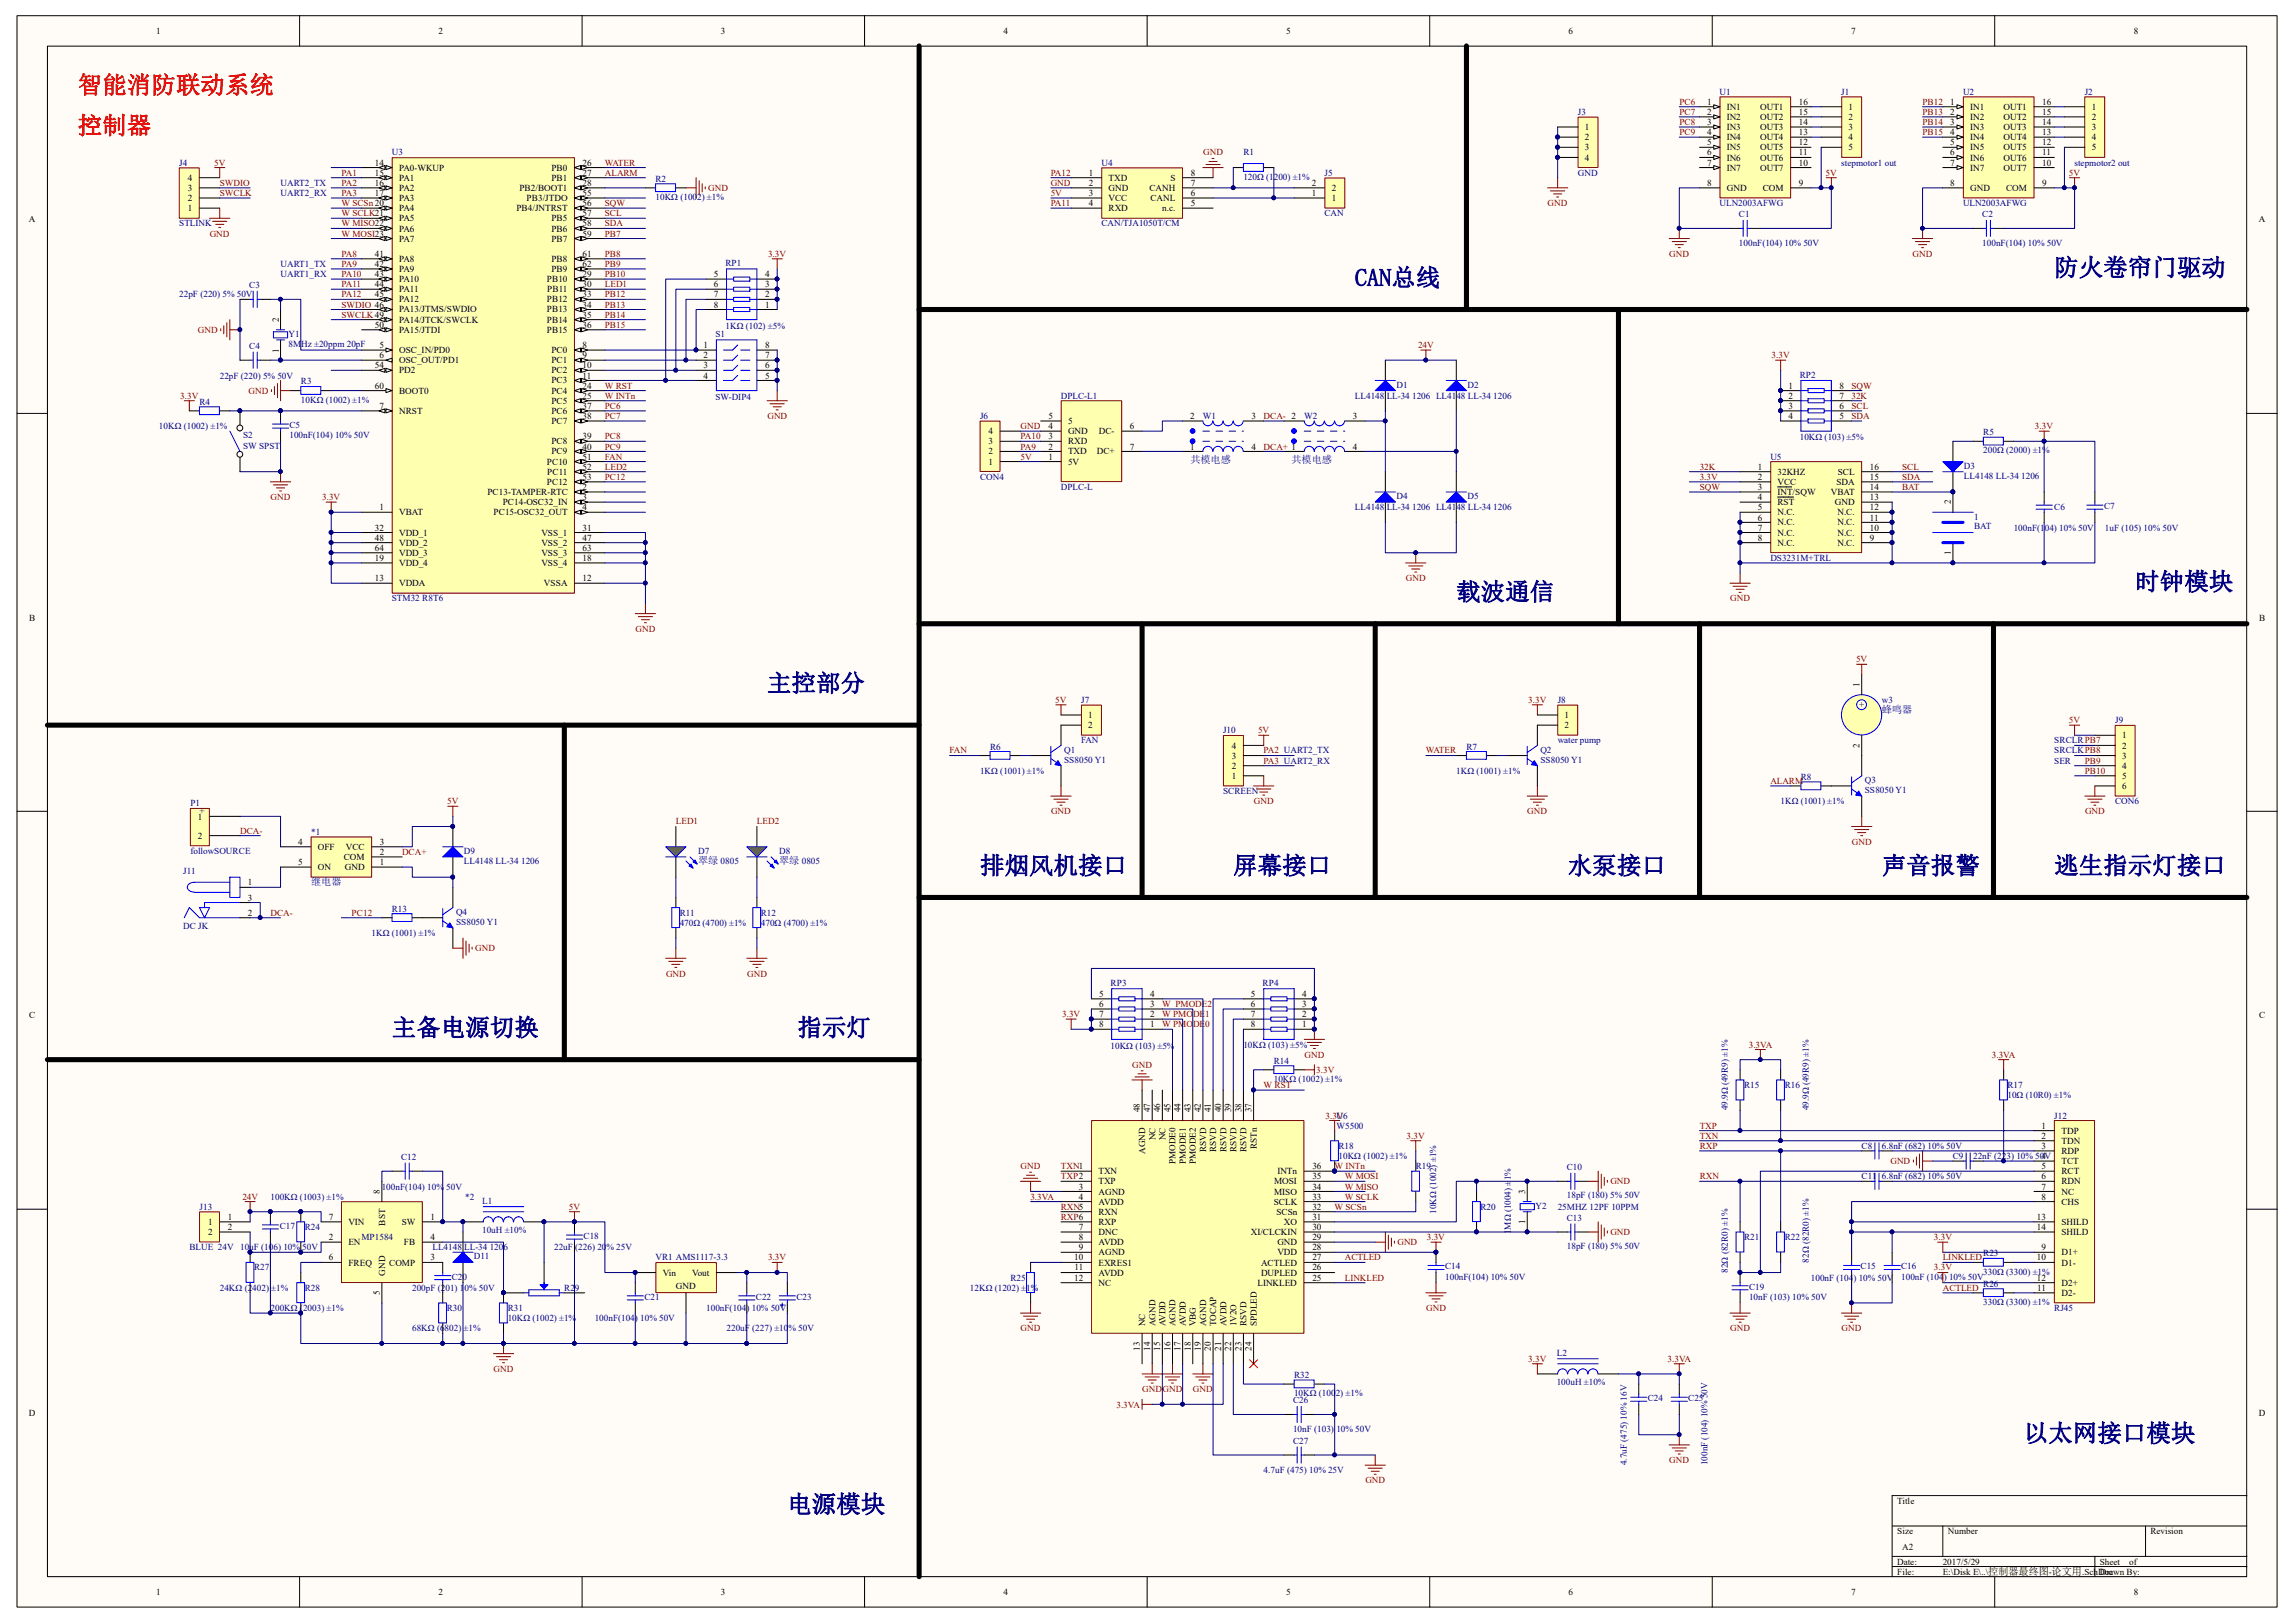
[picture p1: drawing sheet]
<svg xmlns="http://www.w3.org/2000/svg" width="297mm" height="210mm" viewBox="0 0 297 210" stroke-linecap="round" stroke-linejoin="round" font-family="sans-serif">
<defs><g id="words">
<g font-size="3.1" fill="#f00">
<text x="10.1" y="12.1">智能消防联动系统</text>
<text x="10.1" y="17.3">控制器</text>
</g>
<g font-size="3.1" fill="#000080">
<text x="265.8" y="35.7">防火卷帘门驱动</text>
<text x="175.3" y="37">CAN总线</text>
<text x="188.5" y="77.6">载波通信</text>
<text x="276.3" y="76.3">时钟模块</text>
<text x="99.3" y="89.5">主控部分</text>
<text x="126.8" y="113.1">排烟风机接口</text>
<text x="159.6" y="113.1">屏幕接口</text>
<text x="202.9" y="113.1">水泵接口</text>
<text x="243.5" y="113.1">声音报警</text>
<text x="265.8" y="113.1">逃生指示灯接口</text>
<text x="50.7" y="134">主备电源切换</text>
<text x="103.2" y="134">指示灯</text>
<text x="261.9" y="186.5">以太网接口模块</text>
<text x="101.9" y="195.7">电源模块</text>
</g>
<g font-size="1.3" fill="#000080">
<text x="154" y="59.9">共模电感</text>
<text x="167.1" y="59.9">共模电感</text>
<text x="243.5" y="92.2">蜂鸣器</text>
<text x="90.3" y="111.8">翠绿 0805</text>
<text x="100.8" y="111.8">翠绿 0805</text>
<text x="40.3" y="114.6">继电器</text>
</g>
<g font-size="1.2">
<text x="20.2" y="4.4">1</text>
<text x="56.8" y="4.4">2</text>
<text x="93.3" y="4.4">3</text>
<text x="129.9" y="4.4">4</text>
<text x="166.5" y="4.4">5</text>
<text x="203" y="4.4">6</text>
<text x="239.6" y="4.4">7</text>
<text x="276.1" y="4.4">8</text>
<text x="205.1" y="16.8">1</text>
<text x="220.9" y="13.5">1</text>
<text x="220.9" y="14.9">2</text>
<text x="220.9" y="16.2">3</text>
<text x="220.9" y="17.5">4</text>
<text x="223.5" y="14.2">IN1</text>
<text x="223.5" y="15.5">IN2</text>
<text x="223.5" y="16.8">IN3</text>
<text x="227.8" y="14.2">OUT1</text>
<text x="227.8" y="16.8">OUT3</text>
<text x="227.8" y="15.5">OUT2</text>
<text x="232.8" y="13.5">16</text>
<text x="232.8" y="16.2">14</text>
<text x="232.8" y="17.5">13</text>
<text x="232.8" y="14.9">15</text>
<text x="239.2" y="14.2">1</text>
<text x="239.2" y="15.5">2</text>
<text x="239.2" y="16.8">3</text>
<text x="252.4" y="13.5">1</text>
<text x="252.4" y="14.9">2</text>
<text x="252.4" y="16.2">3</text>
<text x="252.4" y="17.5">4</text>
<text x="255" y="14.2">IN1</text>
<text x="255" y="15.5">IN2</text>
<text x="255" y="16.8">IN3</text>
<text x="259.3" y="14.2">OUT1</text>
<text x="259.3" y="16.8">OUT3</text>
<text x="259.3" y="15.5">OUT2</text>
<text x="264.3" y="13.5">16</text>
<text x="264.3" y="16.2">14</text>
<text x="264.3" y="17.5">13</text>
<text x="264.3" y="14.9">15</text>
<text x="270.7" y="14.2">1</text>
<text x="270.7" y="15.5">2</text>
<text x="270.7" y="16.8">3</text>
<text x="24.3" y="23.4">4</text>
<text x="48.5" y="21.4">14</text>
<text x="48.5" y="22.7">15</text>
<text x="51.6" y="22.1">PA0-WKUP</text>
<text x="51.6" y="23.4">PA1</text>
<text x="71.4" y="22.1">PB0</text>
<text x="71.4" y="23.4">PB1</text>
<text x="75.4" y="21.4">26</text>
<text x="75.4" y="22.7">27</text>
<text x="140.9" y="22.7">1</text>
<text x="143.5" y="23.4">TXD</text>
<text x="151.5" y="23.4">S</text>
<text x="154.1" y="22.7">8</text>
<text x="205.1" y="18.2">2</text>
<text x="205.1" y="19.5">3</text>
<text x="205.1" y="20.8">4</text>
<text x="220.9" y="18.8">5</text>
<text x="220.9" y="20.1">6</text>
<text x="220.9" y="21.4">7</text>
<text x="223.5" y="18.2">IN4</text>
<text x="223.5" y="19.5">IN5</text>
<text x="223.5" y="20.8">IN6</text>
<text x="223.5" y="22.1">IN7</text>
<text x="227.8" y="18.2">OUT4</text>
<text x="227.8" y="19.5">OUT5</text>
<text x="227.8" y="20.8">OUT6</text>
<text x="227.8" y="22.1">OUT7</text>
<text x="232.8" y="18.8">12</text>
<text x="232.8" y="20.1">11</text>
<text x="232.8" y="21.4">10</text>
<text x="239.2" y="18.2">4</text>
<text x="239.2" y="19.5">5</text>
<text x="252.4" y="18.8">5</text>
<text x="252.4" y="20.1">6</text>
<text x="252.4" y="21.4">7</text>
<text x="255" y="18.2">IN4</text>
<text x="255" y="19.5">IN5</text>
<text x="255" y="20.8">IN6</text>
<text x="255" y="22.1">IN7</text>
<text x="259.3" y="18.2">OUT4</text>
<text x="259.3" y="19.5">OUT5</text>
<text x="259.3" y="20.8">OUT6</text>
<text x="259.3" y="22.1">OUT7</text>
<text x="264.3" y="18.8">12</text>
<text x="264.3" y="20.1">11</text>
<text x="264.3" y="21.4">10</text>
<text x="270.7" y="18.2">4</text>
<text x="270.7" y="19.5">5</text>
<text x="3.7" y="28.8">A</text>
<text x="24.3" y="27.3">1</text>
<text x="24.3" y="26">2</text>
<text x="24.3" y="24.7">3</text>
<text x="48.5" y="24">16</text>
<text x="48.5" y="25.4">17</text>
<text x="51.6" y="24.7">PA2</text>
<text x="51.6" y="26">PA3</text>
<text x="51.6" y="27.3">PA4</text>
<text x="51.6" y="28.7">PA5</text>
<text x="51.6" y="30">PA6</text>
<text x="66.8" y="27.3">PB4/JNTRST</text>
<text x="67.2" y="24.7">PB2/BOOT1</text>
<text x="68.2" y="26">PB3/JTDO</text>
<text x="71.4" y="28.7">PB5</text>
<text x="71.4" y="30">PB6</text>
<text x="75.4" y="24">28</text>
<text x="75.4" y="25.4">55</text>
<text x="75.4" y="26.7">56</text>
<text x="75.4" y="28">57</text>
<text x="75.4" y="29.3">58</text>
<text x="140.9" y="24">2</text>
<text x="140.9" y="25.4">3</text>
<text x="140.9" y="26.7">4</text>
<text x="143.5" y="24.7">GND</text>
<text x="143.5" y="26">VCC</text>
<text x="143.5" y="27.3">RXD</text>
<text x="148.8" y="24.7">CANH</text>
<text x="148.9" y="26">CANL</text>
<text x="150.4" y="27.3">n.c.</text>
<text x="154.1" y="26.7">5</text>
<text x="154.1" y="25.4">6</text>
<text x="154.1" y="24">7</text>
<text x="169.8" y="25.4">1</text>
<text x="169.8" y="24">2</text>
<text x="172.3" y="26">1</text>
<text x="172.3" y="24.7">2</text>
<text x="220.9" y="24">8</text>
<text x="223.5" y="24.7">GND</text>
<text x="228.1" y="24.7">COM</text>
<text x="232.8" y="24">9</text>
<text x="252.4" y="24">8</text>
<text x="255" y="24.7">GND</text>
<text x="259.6" y="24.7">COM</text>
<text x="264.3" y="24">9</text>
<text x="292.3" y="28.8">A</text>
<text x="48.5" y="33.2">41</text>
<text x="48.5" y="34.5">42</text>
<text x="48.5" y="35.9">43</text>
<text x="51.6" y="31.3">PA7</text>
<text x="51.6" y="33.9">PA8</text>
<text x="51.6" y="35.2">PA9</text>
<text x="71.4" y="31.3">PB7</text>
<text x="71.4" y="33.9">PB8</text>
<text x="71.4" y="35.2">PB9</text>
<text x="75.4" y="30.6">59</text>
<text x="75.4" y="33.2">61</text>
<text x="75.4" y="34.5">62</text>
<text x="75.4" y="35.9">29</text>
<text x="92.4" y="35.9">5</text>
<text x="99" y="35.9">4</text>
<text x="36.1" y="41.6" transform="rotate(-90 36.1 41.6)">2</text>
<text x="48.5" y="37.2">44</text>
<text x="48.5" y="38.5">45</text>
<text x="51.6" y="36.5">PA10</text>
<text x="51.6" y="37.8">PA11</text>
<text x="51.6" y="39.1">PA12</text>
<text x="51.6" y="40.4">PA13/JTMS/SWDIO</text>
<text x="51.6" y="41.7">PA14/JTCK/SWCLK</text>
<text x="70.8" y="36.5">PB10</text>
<text x="70.8" y="39.1">PB12</text>
<text x="70.8" y="40.4">PB13</text>
<text x="70.8" y="41.7">PB14</text>
<text x="70.8" y="37.8">PB11</text>
<text x="75.4" y="37.2">30</text>
<text x="75.4" y="38.5">33</text>
<text x="75.4" y="39.8">34</text>
<text x="75.4" y="41.1">35</text>
<text x="92.4" y="39.8">8</text>
<text x="92.4" y="38.5">7</text>
<text x="92.4" y="37.2">6</text>
<text x="99" y="39.8">1</text>
<text x="99" y="38.5">2</text>
<text x="99" y="37.2">3</text>
<text x="36.1" y="45.6" transform="rotate(-90 36.1 45.6)">1</text>
<text x="48.5" y="42.4">50</text>
<text x="48.5" y="47.7">54</text>
<text x="49.1" y="45">5</text>
<text x="49.1" y="46.4">6</text>
<text x="51.6" y="45.7">OSC_IN/PD0</text>
<text x="51.6" y="47">OSC_OUT/PD1</text>
<text x="51.6" y="43.1">PA15/JTDI</text>
<text x="70.8" y="43.1">PB15</text>
<text x="71.4" y="45.7">PC0</text>
<text x="71.4" y="47">PC1</text>
<text x="75.4" y="42.4">36</text>
<text x="75.4" y="45">8</text>
<text x="75.4" y="46.4">9</text>
<text x="75.4" y="47.7">10</text>
<text x="91.1" y="45">1</text>
<text x="91.1" y="46.4">2</text>
<text x="91.1" y="47.7">3</text>
<text x="99" y="47.7">6</text>
<text x="99" y="46.4">7</text>
<text x="99" y="45">8</text>
<text x="48.5" y="50.3">60</text>
<text x="49.1" y="52.9">7</text>
<text x="51.6" y="50.9">BOOT0</text>
<text x="51.6" y="53.6">NRST</text>
<text x="51.6" y="48.3">PD2</text>
<text x="71.4" y="48.3">PC2</text>
<text x="71.4" y="49.6">PC3</text>
<text x="71.4" y="50.9">PC4</text>
<text x="71.4" y="52.2">PC5</text>
<text x="71.4" y="53.6">PC6</text>
<text x="75.4" y="49">11</text>
<text x="75.4" y="50.3">24</text>
<text x="75.4" y="51.6">25</text>
<text x="75.4" y="52.9">37</text>
<text x="91.1" y="49">4</text>
<text x="99" y="49">5</text>
<text x="231.4" y="50.3">1</text>
<text x="231.4" y="51.6">2</text>
<text x="231.4" y="52.9">3</text>
<text x="238" y="50.3">8</text>
<text x="238" y="51.6">7</text>
<text x="238" y="52.9">6</text>
<text x="71.4" y="54.9">PC7</text>
<text x="71.4" y="57.5">PC8</text>
<text x="71.4" y="58.8">PC9</text>
<text x="75.4" y="54.2">38</text>
<text x="75.4" y="56.9">39</text>
<text x="75.4" y="58.2">40</text>
<text x="75.4" y="59.5">51</text>
<text x="127.9" y="58.8">2</text>
<text x="127.9" y="57.5">3</text>
<text x="127.9" y="56.2">4</text>
<text x="135.7" y="59.5">1</text>
<text x="135.7" y="58.2">2</text>
<text x="135.7" y="56.9">3</text>
<text x="135.7" y="55.5">4</text>
<text x="135.7" y="54.2">5</text>
<text x="138.2" y="58.8">TXD</text>
<text x="138.2" y="57.5">RXD</text>
<text x="138.2" y="56.2">GND</text>
<text x="138.2" y="54.9">5</text>
<text x="141.9" y="58.8">DC+</text>
<text x="142.2" y="56.2">DC-</text>
<text x="146.2" y="58.2">7</text>
<text x="146.2" y="55.5">6</text>
<text x="154" y="58.2">1</text>
<text x="154" y="54.2">2</text>
<text x="162" y="58.2">4</text>
<text x="162" y="54.2">3</text>
<text x="175.1" y="58.2">4</text>
<text x="175.1" y="54.2">3</text>
<text x="231.4" y="54.2">4</text>
<text x="238" y="54.2">5</text>
<text x="63.1" y="64">PC13-TAMPER-RTC</text>
<text x="65.1" y="65.4">PC14-OSC32_IN</text>
<text x="70.8" y="60.1">PC10</text>
<text x="70.8" y="62.7">PC12</text>
<text x="70.8" y="61.4">PC11</text>
<text x="75.4" y="60.8">52</text>
<text x="75.4" y="62.1">53</text>
<text x="75.4" y="63.4">2</text>
<text x="75.4" y="64.7">3</text>
<text x="127.9" y="60.1">1</text>
<text x="138.2" y="60.1">5V</text>
<text x="227.5" y="60.8">1</text>
<text x="227.5" y="62.1">2</text>
<text x="227.5" y="63.4">3</text>
<text x="227.5" y="64.7">4</text>
<text x="230" y="61.4">32KHZ</text>
<text x="230" y="62.7">VCC</text>
<text x="230" y="64">INT/SQW</text>
<text x="230" y="65.4">RST</text>
<text x="236.9" y="64">VBAT</text>
<text x="237.4" y="65.4">GND</text>
<text x="237.7" y="62.7">SDA</text>
<text x="237.8" y="61.4">SCL</text>
<text x="242" y="64.7">13</text>
<text x="242" y="63.4">14</text>
<text x="242" y="62.1">15</text>
<text x="242" y="60.8">16</text>
<text x="252.5" y="65.2" transform="rotate(-90 252.5 65.2)">2</text>
<text x="48.5" y="68.7">32</text>
<text x="48.5" y="70">48</text>
<text x="48.5" y="71.3">64</text>
<text x="49.1" y="66">1</text>
<text x="51.6" y="66.7">VBAT</text>
<text x="51.6" y="69.3">VDD_1</text>
<text x="51.6" y="70.6">VDD_2</text>
<text x="51.6" y="71.9">VDD_3</text>
<text x="63.9" y="66.7">PC15-OSC32_OUT</text>
<text x="70.1" y="69.3">VSS_1</text>
<text x="70.1" y="70.6">VSS_2</text>
<text x="70.1" y="71.9">VSS_3</text>
<text x="75.4" y="66">4</text>
<text x="75.4" y="68.7">31</text>
<text x="75.4" y="70">47</text>
<text x="75.4" y="71.3">63</text>
<text x="227.5" y="66">5</text>
<text x="227.5" y="67.4">6</text>
<text x="227.5" y="68.7">7</text>
<text x="227.5" y="70">8</text>
<text x="230" y="66.7">N.C.</text>
<text x="230" y="68">N.C.</text>
<text x="230" y="69.3">N.C.</text>
<text x="230" y="70.6">N.C.</text>
<text x="237.8" y="70.6">N.C.</text>
<text x="237.8" y="69.3">N.C.</text>
<text x="237.8" y="68">N.C.</text>
<text x="237.8" y="66.7">N.C.</text>
<text x="242" y="70">9</text>
<text x="242" y="68.7">10</text>
<text x="242" y="67.4">11</text>
<text x="242" y="66">12</text>
<text x="252.5" y="71.8" transform="rotate(-90 252.5 71.8)">1</text>
<text x="48.5" y="72.6">19</text>
<text x="48.5" y="75.2">13</text>
<text x="51.6" y="73.2">VDD_4</text>
<text x="51.6" y="75.9">VDDA</text>
<text x="70.1" y="73.2">VSS_4</text>
<text x="70.4" y="75.9">VSSA</text>
<text x="75.4" y="72.6">18</text>
<text x="75.4" y="75.2">12</text>
<text x="3.8" y="80.3">B</text>
<text x="292.3" y="80.3">B</text>
<text x="240.7" y="88.9" transform="rotate(-90 240.7 88.9)">1</text>
<text x="140.8" y="92.9">1</text>
<text x="140.8" y="94.2">2</text>
<text x="202.5" y="92.9">1</text>
<text x="202.5" y="94.2">2</text>
<text x="241.3" y="91.5" transform="rotate(-90 241.3 91.5)">+</text>
<text x="274.7" y="95.5">1</text>
<text x="159.4" y="100.8">1</text>
<text x="159.4" y="99.5">2</text>
<text x="159.4" y="98.2">3</text>
<text x="159.4" y="96.9">4</text>
<text x="240.7" y="96.8" transform="rotate(-90 240.7 96.8)">2</text>
<text x="274.7" y="96.9">2</text>
<text x="274.7" y="98.2">3</text>
<text x="274.7" y="99.5">4</text>
<text x="274.7" y="100.8">5</text>
<text x="25.6" y="106">1</text>
<text x="274.7" y="102.1">6</text>
<text x="25.6" y="108.5">2</text>
<text x="38.6" y="109.3">4</text>
<text x="38.6" y="111.9">5</text>
<text x="41.1" y="110">OFF</text>
<text x="41.1" y="112.6">ON</text>
<text x="44.5" y="111.3">COM</text>
<text x="44.6" y="112.6">GND</text>
<text x="44.7" y="110">VCC</text>
<text x="49.1" y="109.3">3</text>
<text x="49.1" y="111.9">1</text>
<text x="49.1" y="110.6">2</text>
<text x="32.1" y="114.6">1</text>
<text x="32.1" y="116.5">3</text>
<text x="32.1" y="118.5">2</text>
<text x="3.8" y="131.8">C</text>
<text x="142.2" y="131.6">7</text>
<text x="142.2" y="130.3">6</text>
<text x="142.2" y="129">5</text>
<text x="148.8" y="131.6">2</text>
<text x="148.8" y="130.3">3</text>
<text x="148.8" y="129">4</text>
<text x="161.9" y="131.6">7</text>
<text x="161.9" y="130.3">6</text>
<text x="161.9" y="129">5</text>
<text x="168.5" y="131.6">2</text>
<text x="168.5" y="130.3">3</text>
<text x="168.5" y="129">4</text>
<text x="292.3" y="131.8">C</text>
<text x="142.2" y="132.9">8</text>
<text x="148.8" y="132.9">1</text>
<text x="161.9" y="132.9">8</text>
<text x="168.5" y="132.9">1</text>
<text x="147.5" y="143.9" transform="rotate(-90 147.5 143.9)">48</text>
<text x="148.8" y="143.9" transform="rotate(-90 148.8 143.9)">47</text>
<text x="150.2" y="143.9" transform="rotate(-90 150.2 143.9)">46</text>
<text x="151.5" y="143.9" transform="rotate(-90 151.5 143.9)">45</text>
<text x="152.8" y="143.9" transform="rotate(-90 152.8 143.9)">44</text>
<text x="154.1" y="143.9" transform="rotate(-90 154.1 143.9)">43</text>
<text x="155.4" y="143.9" transform="rotate(-90 155.4 143.9)">42</text>
<text x="156.7" y="143.9" transform="rotate(-90 156.7 143.9)">41</text>
<text x="158" y="143.9" transform="rotate(-90 158 143.9)">40</text>
<text x="159.3" y="143.9" transform="rotate(-90 159.3 143.9)">39</text>
<text x="160.7" y="143.9" transform="rotate(-90 160.7 143.9)">38</text>
<text x="162" y="143.9" transform="rotate(-90 162 143.9)">37</text>
<text x="148.2" y="149.3" transform="rotate(-90 148.2 149.3)">AGND</text>
<text x="149.5" y="147.5" transform="rotate(-90 149.5 147.5)">NC</text>
<text x="150.8" y="147.5" transform="rotate(-90 150.8 147.5)">NC</text>
<text x="156.1" y="149.1" transform="rotate(-90 156.1 149.1)">RSVD</text>
<text x="157.4" y="149.1" transform="rotate(-90 157.4 149.1)">RSVD</text>
<text x="158.7" y="149.1" transform="rotate(-90 158.7 149.1)">RSVD</text>
<text x="160" y="149.1" transform="rotate(-90 160 149.1)">RSVD</text>
<text x="161.3" y="149.1" transform="rotate(-90 161.3 149.1)">RSVD</text>
<text x="162.6" y="148.7" transform="rotate(-90 162.6 148.7)">RSTn</text>
<text x="264.2" y="146.1">1</text>
<text x="264.2" y="147.4">2</text>
<text x="264.2" y="148.7">3</text>
<text x="264.2" y="150">4</text>
<text x="266.8" y="146.7">TDP</text>
<text x="266.8" y="148">TDN</text>
<text x="266.8" y="149.3">RDP</text>
<text x="49.1" y="154.4" transform="rotate(-90 49.1 154.4)">8</text>
<text x="139.6" y="153.9">3</text>
<text x="139.6" y="155.2">4</text>
<text x="142.2" y="153.2">TXP</text>
<text x="142.2" y="154.6">AGND</text>
<text x="142.2" y="155.9">AVDD</text>
<text x="142.2" y="151.9">TXN</text>
<text x="152.1" y="150.6" transform="rotate(-90 152.1 150.6)">PMODE0</text>
<text x="153.5" y="150.6" transform="rotate(-90 153.5 150.6)">PMODE1</text>
<text x="154.8" y="150.6" transform="rotate(-90 154.8 150.6)">PMODE2</text>
<text x="164.8" y="155.9">SCLK</text>
<text x="164.9" y="154.6">MISO</text>
<text x="164.9" y="153.2">MOSI</text>
<text x="165.3" y="151.9">INTn</text>
<text x="169.8" y="155.2">33</text>
<text x="169.8" y="153.9">34</text>
<text x="169.8" y="152.6">35</text>
<text x="169.8" y="151.3">36</text>
<text x="197.4" y="154.4" transform="rotate(-90 197.4 154.4)">3</text>
<text x="264.2" y="151.3">5</text>
<text x="264.2" y="152.6">6</text>
<text x="264.2" y="153.9">7</text>
<text x="264.2" y="155.2">8</text>
<text x="266.8" y="150.6">TCT</text>
<text x="266.8" y="151.9">RCT</text>
<text x="266.8" y="153.2">RDN</text>
<text x="266.8" y="154.6">NC</text>
<text x="266.8" y="155.9">CHS</text>
<text x="26.9" y="158.5">1</text>
<text x="26.9" y="159.8">2</text>
<text x="29.5" y="157.9">1</text>
<text x="29.5" y="159.2">2</text>
<text x="42.5" y="157.9">7</text>
<text x="42.5" y="160.5">2</text>
<text x="45.1" y="158.5">VIN</text>
<text x="45.1" y="161.1">EN</text>
<text x="49.8" y="158.6" transform="rotate(-90 49.8 158.6)">BST</text>
<text x="52" y="158.5">SW</text>
<text x="52.3" y="161.1">FB</text>
<text x="55.7" y="157.9">1</text>
<text x="55.7" y="160.5">4</text>
<text x="139.6" y="159.2">7</text>
<text x="139.6" y="160.5">8</text>
<text x="139.6" y="161.8">9</text>
<text x="142.2" y="157.2">RXN</text>
<text x="142.2" y="158.5">RXP</text>
<text x="142.2" y="159.8">DNC</text>
<text x="142.2" y="161.1">AVDD</text>
<text x="161.9" y="159.8">XI/CLCKIN</text>
<text x="165.2" y="157.2">SCSn</text>
<text x="165.3" y="161.1">GND</text>
<text x="166.2" y="158.5">XO</text>
<text x="169.8" y="161.8">28</text>
<text x="169.8" y="160.5">29</text>
<text x="169.8" y="159.2">30</text>
<text x="169.8" y="157.9">31</text>
<text x="169.8" y="156.5">32</text>
<text x="197.4" y="158.4" transform="rotate(-90 197.4 158.4)">1</text>
<text x="263.6" y="157.9">13</text>
<text x="263.6" y="159.2">14</text>
<text x="264.2" y="161.8">9</text>
<text x="266.8" y="158.5">SHILD</text>
<text x="266.8" y="159.8">SHILD</text>
<text x="42.5" y="163.1">6</text>
<text x="45.1" y="163.7">FREQ</text>
<text x="49.1" y="167.6" transform="rotate(-90 49.1 167.6)">5</text>
<text x="49.8" y="165.1" transform="rotate(-90 49.8 165.1)">GND</text>
<text x="50.4" y="163.7">COMP</text>
<text x="55.7" y="163.1">3</text>
<text x="85.8" y="165.1">Vin</text>
<text x="87.5" y="166.8">GND</text>
<text x="89.6" y="165.1">Vout</text>
<text x="139" y="163.1">10</text>
<text x="139" y="165.7">12</text>
<text x="139.1" y="164.4">11</text>
<text x="142.2" y="163.7">EXRES1</text>
<text x="142.2" y="165.1">AVDD</text>
<text x="142.2" y="166.4">NC</text>
<text x="142.2" y="162.4">AGND</text>
<text x="162.7" y="166.4">LINKLED</text>
<text x="163.2" y="165.1">DUPLED</text>
<text x="163.2" y="163.7">ACTLED</text>
<text x="165.3" y="162.4">VDD</text>
<text x="169.8" y="165.7">25</text>
<text x="169.8" y="164.4">26</text>
<text x="169.8" y="163.1">27</text>
<text x="263.6" y="163.1">10</text>
<text x="263.6" y="165.7">12</text>
<text x="263.6" y="167">11</text>
<text x="266.8" y="162.4">D1+</text>
<text x="266.8" y="163.7">D1-</text>
<text x="266.8" y="166.4">D2+</text>
<text x="266.8" y="167.7">D2-</text>
<text x="148.2" y="171.6" transform="rotate(-90 148.2 171.6)">NC</text>
<text x="149.5" y="171.6" transform="rotate(-90 149.5 171.6)">AGND</text>
<text x="150.8" y="171.6" transform="rotate(-90 150.8 171.6)">AVDD</text>
<text x="152.1" y="171.6" transform="rotate(-90 152.1 171.6)">AGND</text>
<text x="153.5" y="171.6" transform="rotate(-90 153.5 171.6)">AVDD</text>
<text x="154.8" y="171.6" transform="rotate(-90 154.8 171.6)">VBG</text>
<text x="156.1" y="171.6" transform="rotate(-90 156.1 171.6)">AGND</text>
<text x="157.4" y="171.6" transform="rotate(-90 157.4 171.6)">TOCAP</text>
<text x="158.7" y="171.6" transform="rotate(-90 158.7 171.6)">AVDD</text>
<text x="160" y="171.6" transform="rotate(-90 160 171.6)">1V2O</text>
<text x="161.3" y="171.6" transform="rotate(-90 161.3 171.6)">RSVD</text>
<text x="162.6" y="171.6" transform="rotate(-90 162.6 171.6)">SPDLED</text>
<text x="147.5" y="174.8" transform="rotate(-90 147.5 174.8)">13</text>
<text x="148.8" y="174.8" transform="rotate(-90 148.8 174.8)">14</text>
<text x="150.2" y="174.8" transform="rotate(-90 150.2 174.8)">15</text>
<text x="151.5" y="174.8" transform="rotate(-90 151.5 174.8)">16</text>
<text x="152.8" y="174.8" transform="rotate(-90 152.8 174.8)">17</text>
<text x="154.1" y="174.8" transform="rotate(-90 154.1 174.8)">18</text>
<text x="155.4" y="174.8" transform="rotate(-90 155.4 174.8)">19</text>
<text x="156.7" y="174.8" transform="rotate(-90 156.7 174.8)">20</text>
<text x="158" y="174.8" transform="rotate(-90 158 174.8)">21</text>
<text x="159.3" y="174.8" transform="rotate(-90 159.3 174.8)">22</text>
<text x="160.7" y="174.8" transform="rotate(-90 160.7 174.8)">23</text>
<text x="162" y="174.8" transform="rotate(-90 162 174.8)">24</text>
<text x="3.7" y="183.3">D</text>
<text x="292.3" y="183.3">D</text>
<text x="245.5" y="194.6">Title</text>
<text x="245.5" y="198.5">Size</text>
<text x="245.5" y="202.4">Date:</text>
<text x="245.5" y="203.8">File:</text>
<text x="246.2" y="200.5">A2</text>
<text x="251.4" y="202.4">2017/5/29</text>
<text x="251.4" y="203.8">E:\Disk E\..\控制器最终图-论文用.SchDoc</text>
<text x="252.1" y="198.5">Number</text>
<text x="271.7" y="202.4">Sheet</text>
<text x="271.7" y="203.8">Drawn By:</text>
<text x="275.6" y="202.4">of</text>
<text x="278.3" y="198.5">Revision</text>
<text x="20.2" y="206.4">1</text>
<text x="56.8" y="206.4">2</text>
<text x="93.3" y="206.4">3</text>
<text x="129.9" y="206.4">4</text>
<text x="166.5" y="206.4">5</text>
<text x="203" y="206.4">6</text>
<text x="239.6" y="206.4">7</text>
<text x="276.1" y="206.4">8</text>
</g>
<g font-size="1.2" fill="#000080">
<text x="204.2" y="14.9">J3</text>
<text x="222.5" y="12.2">U1</text>
<text x="238.3" y="12.2">J1</text>
<text x="254" y="12.2">U2</text>
<text x="269.8" y="12.2">J2</text>
<text x="23.2" y="21.4">J4</text>
<text x="50.7" y="20.1">U3</text>
<text x="84.8" y="23.5">R2</text>
<text x="142.5" y="21.4">U4</text>
<text x="160.9" y="20.1">R1</text>
<text x="160.9" y="23.3">120Ω (1200) ±1%</text>
<text x="171.4" y="22.7">J5</text>
<text x="204.2" y="22.7">GND</text>
<text x="238.3" y="21.4">stepmotor1 out</text>
<text x="268.5" y="21.4">stepmotor2 out</text>
<text x="23.2" y="29.3">STLINK</text>
<text x="36.3" y="24">UART2_TX</text>
<text x="36.3" y="25.4">UART2_RX</text>
<text x="84.8" y="25.9">10KΩ (1002) ±1%</text>
<text x="142.5" y="29.3">CAN/TJA1050T/CM</text>
<text x="171.4" y="28">CAN</text>
<text x="222.5" y="26.7">ULN2003AFWG</text>
<text x="225" y="28.1">C1</text>
<text x="254" y="26.7">ULN2003AFWG</text>
<text x="256.5" y="28.1">C2</text>
<text x="36.3" y="34.5">UART1_TX</text>
<text x="36.3" y="35.9">UART1_RX</text>
<text x="93.9" y="34.4">RP1</text>
<text x="225" y="31.8">100nF(104) 10% 50V</text>
<text x="256.5" y="31.8">100nF(104) 10% 50V</text>
<text x="23.2" y="38.5">22pF (220) 5% 50V</text>
<text x="32.3" y="37.3">C3</text>
<text x="32.3" y="45.2">C4</text>
<text x="37.3" y="43.6">Y1</text>
<text x="37.3" y="44.9">8MHz ±20ppm 20pF</text>
<text x="92.6" y="43.6">S1</text>
<text x="93.9" y="42.5">1KΩ (102) ±5%</text>
<text x="25.8" y="52.4">R4</text>
<text x="28.4" y="49">22pF (220) 5% 50V</text>
<text x="38.9" y="49.7">R3</text>
<text x="38.9" y="52.1">10KΩ (1002) ±1%</text>
<text x="92.6" y="51.7">SW-DIP4</text>
<text x="137.3" y="51.6">DPLC-L1</text>
<text x="175.3" y="51.6">LL4148 LL-34 1206 LL4148 LL-34 1206</text>
<text x="180.7" y="50.2">D1</text>
<text x="189.9" y="50.2">D2</text>
<text x="232.9" y="48.9">RP2</text>
<text x="20.6" y="55.5">10KΩ (1002) ±1%</text>
<text x="31.5" y="56.7">S2</text>
<text x="31.5" y="58">SW SPST</text>
<text x="37.5" y="55.4">C5</text>
<text x="37.5" y="56.7">100nF(104) 10% 50V</text>
<text x="126.8" y="54.2">J6</text>
<text x="155.7" y="54.2">W1</text>
<text x="168.8" y="54.2">W2</text>
<text x="229.1" y="59.5">U5</text>
<text x="232.9" y="57">10KΩ (103) ±5%</text>
<text x="256.7" y="56.3">R5</text>
<text x="256.7" y="58.7">200Ω (2000) ±1%</text>
<text x="126.8" y="62.1">CON4</text>
<text x="137.3" y="63.4">DPLC-L</text>
<text x="180.7" y="64.6">D4</text>
<text x="189.9" y="64.6">D5</text>
<text x="254.2" y="60.7">D3</text>
<text x="254.2" y="62">LL4148 LL-34 1206</text>
<text x="272.3" y="65.9">C7</text>
<text x="175.3" y="66">LL4148 LL-34 1206 LL4148 LL-34 1206</text>
<text x="255.5" y="67.2">1</text>
<text x="255.5" y="68.5">BAT</text>
<text x="260.6" y="68.7">100nF(104) 10% 50V</text>
<text x="265.8" y="66">C6</text>
<text x="272.4" y="68.7">1uF (105) 10% 50V</text>
<text x="50.7" y="77.8">STM32 R8T6</text>
<text x="229.1" y="72.6">DS3231M+TRL</text>
<text x="139.9" y="90.9">J7</text>
<text x="158.3" y="94.9">J10</text>
<text x="201.6" y="90.9">J8</text>
<text x="243.5" y="90.9">w3</text>
<text x="273.7" y="93.6">J9</text>
<text x="126.8" y="100.1">1KΩ (1001) ±1%</text>
<text x="128.1" y="97">R6</text>
<text x="137.7" y="97.4">Q1</text>
<text x="137.7" y="98.7">SS8050 Y1</text>
<text x="139.9" y="96.2">FAN</text>
<text x="188.5" y="100.1">1KΩ (1001) ±1%</text>
<text x="189.8" y="97">R7</text>
<text x="199.3" y="97.4">Q2</text>
<text x="199.3" y="98.7">SS8050 Y1</text>
<text x="201.6" y="96.2">water pump</text>
<text x="233" y="100.9">R8</text>
<text x="241.3" y="101.3">Q3</text>
<text x="265.8" y="96.2">SRCLRPB7</text>
<text x="265.8" y="97.5">SRCLKPB8</text>
<text x="265.8" y="98.8">SER</text>
<text x="24.6" y="104.3">P1</text>
<text x="25.8" y="105.4">+</text>
<text x="40.3" y="108">*1</text>
<text x="158.3" y="102.7">SCREEN</text>
<text x="230.4" y="104.1">1KΩ (1001) ±1%</text>
<text x="241.3" y="102.6">SS8050 Y1</text>
<text x="273.7" y="104.1">CON6</text>
<text x="23.7" y="113.1">J11</text>
<text x="24.6" y="110.5">followSOURCE</text>
<text x="60" y="110.5">D9</text>
<text x="60" y="111.8">LL4148 LL-34 1206</text>
<text x="90.3" y="110.5">D7</text>
<text x="100.8" y="110.5">D8</text>
<text x="50.7" y="118">R13</text>
<text x="59" y="118.4">Q4</text>
<text x="59" y="119.7">SS8050 Y1</text>
<text x="88" y="118.5">R11</text>
<text x="88" y="119.8">470Ω (4700) ±1%</text>
<text x="98.5" y="118.5">R12</text>
<text x="98.5" y="119.8">470Ω (4700) ±1%</text>
<text x="23.7" y="120.2">DC JK</text>
<text x="48.1" y="121.1">1KΩ (1001) ±1%</text>
<text x="143.7" y="127.6">RP3</text>
<text x="163.4" y="127.6">RP4</text>
<text x="143.7" y="135.7">10KΩ (103) ±5%</text>
<text x="160.9" y="135.6">10KΩ (103) ±5%</text>
<text x="164.8" y="137.6">R14</text>
<text x="164.8" y="140">10KΩ (1002) ±1%</text>
<text x="223.6" y="143.7" transform="rotate(-90 223.6 143.7)">49.9Ω (49R9) ±1%</text>
<text x="225.7" y="140.8">R15</text>
<text x="231" y="140.8">R16</text>
<text x="234.1" y="143.7" transform="rotate(-90 234.1 143.7)">49.9Ω (49R9) ±1%</text>
<text x="259.8" y="140.8">R17</text>
<text x="259.8" y="142.1">10Ω (10R0) ±1%</text>
<text x="173" y="144.7">U6</text>
<text x="173" y="146.1">W5500</text>
<text x="173.2" y="148.7">R18</text>
<text x="173.2" y="150">10KΩ (1002) ±1%</text>
<text x="240.9" y="148.7">C8</text>
<text x="243.5" y="148.7">6.8nF (682) 10% 50V</text>
<text x="252.7" y="150">C9</text>
<text x="255.3" y="150">22nF (223) 10% 50V</text>
<text x="265.8" y="144.7">J12</text>
<text x="35" y="155.2">100KΩ (1003) ±1%</text>
<text x="49.4" y="153.9">100nF(104) 10% 50V</text>
<text x="51.9" y="150.1">C12</text>
<text x="60.2" y="155.2">*2</text>
<text x="62.4" y="155.7">L1</text>
<text x="183.2" y="151.3">R19</text>
<text x="195.5" y="152.7" transform="rotate(-90 195.5 152.7)">1%</text>
<text x="202.8" y="151.4">C10</text>
<text x="202.8" y="155.1">18pF (180) 5% 50V</text>
<text x="240.9" y="152.6">C11</text>
<text x="243.5" y="152.6">6.8nF (682) 10% 50V</text>
<text x="24.5" y="161.8">BLUE 24V</text>
<text x="25.8" y="156.5">J13</text>
<text x="31.1" y="161.8">10uF (106) 10% 50V</text>
<text x="36.2" y="159">C17</text>
<text x="39.5" y="159.2">R24</text>
<text x="46.8" y="160.5">MP1584</text>
<text x="56" y="161.8">LL4148 LL-34 1206</text>
<text x="62.4" y="159.6">10uH ±10%</text>
<text x="71.7" y="161.8">22uF (226) 20% 25V</text>
<text x="75.5" y="160.3">C18</text>
<text x="185.8" y="157.1" transform="rotate(-90 185.8 157.1)">10KΩ (1002) ±1%</text>
<text x="191.6" y="156.5">R20</text>
<text x="195.5" y="159.7" transform="rotate(-90 195.5 159.7)">1</text>
<text x="195.5" y="159.1" transform="rotate(-90 195.5 159.1)">MΩ (1004) ±</text>
<text x="198.7" y="156.4">Y2</text>
<text x="201.6" y="156.5">25MHZ 12PF 10PPM</text>
<text x="202.8" y="158">C13</text>
<text x="202.8" y="161.6">18pF (180) 5% 50V</text>
<text x="225.7" y="160.5">R21</text>
<text x="231" y="160.5">R22</text>
<text x="28.4" y="167">24KΩ (2402) ±1%</text>
<text x="32.9" y="164.4">R27</text>
<text x="39.5" y="167">R28</text>
<text x="53.3" y="167">200pF (201) 10% 50V</text>
<text x="58.5" y="165.6">C20</text>
<text x="61.3" y="162.9">D11</text>
<text x="73" y="167">R29</text>
<text x="84.8" y="163.1">VR1 AMS1117-3.3</text>
<text x="125.5" y="167">12KΩ (1202) ±1%</text>
<text x="130.8" y="165.7">R25</text>
<text x="187" y="164.3">C14</text>
<text x="187" y="165.6">100nF(104) 10% 50V</text>
<text x="223.6" y="164.7" transform="rotate(-90 223.6 164.7)">82Ω (82R0) ±1%</text>
<text x="226.4" y="166.9">C19</text>
<text x="234.1" y="163.4" transform="rotate(-90 234.1 163.4)">82Ω (82R0) ±1%</text>
<text x="234.4" y="165.7">100nF (104) 10% 50V</text>
<text x="240.8" y="164.3">C15</text>
<text x="246" y="164.3">C16</text>
<text x="246" y="165.6">100nF (104) 10% 50V</text>
<text x="256.7" y="162.6">R23</text>
<text x="256.7" y="164.9">330Ω (3300) ±1%</text>
<text x="256.7" y="166.5">R26</text>
<text x="35" y="169.6">200KΩ (2003) ±1%</text>
<text x="53.3" y="172.3">68KΩ (6802) ±1%</text>
<text x="57.8" y="169.6">R30</text>
<text x="65.7" y="169.6">R31</text>
<text x="65.7" y="170.9">10KΩ (1002) ±1%</text>
<text x="77" y="170.9">100nF(104) 10% 50V</text>
<text x="83.4" y="168.2">C21</text>
<text x="91.4" y="169.6">100nF(104) 10% 50V</text>
<text x="94" y="172.3">220uF (227) ±10% 50V</text>
<text x="97.8" y="168.2">C22</text>
<text x="103.1" y="168.2">C23</text>
<text x="226.4" y="168.2">10nF (103) 10% 50V</text>
<text x="256.7" y="168.9">330Ω (3300) ±1%</text>
<text x="265.8" y="169.6">RJ45</text>
<text x="167.5" y="178.3">R32</text>
<text x="201.5" y="175.4">L2</text>
<text x="201.5" y="179.2">100uH ±10%</text>
<text x="167.3" y="181.6">C26</text>
<text x="167.3" y="185.3">10nF (103) 10% 50V</text>
<text x="167.5" y="180.7">10KΩ (1002) ±1%</text>
<text x="213.2" y="181.3">C24</text>
<text x="218.5" y="181.3">C25</text>
<text x="163.5" y="190.6">4.7uF (475) 10% 25V</text>
<text x="167.3" y="186.8">C27</text>
<text x="210.5" y="189.6" transform="rotate(-90 210.5 189.6)">4.7uF (475) 10% 16V</text>
<text x="221" y="189.6" transform="rotate(-90 221 189.6)">100nF (104) 10% 50V</text>
</g>
<g font-size="1.2" fill="#800000">
<text x="217.3" y="13.5">PC6</text>
<text x="217.3" y="14.9">PC7</text>
<text x="217.3" y="16.2">PC8</text>
<text x="217.3" y="17.5">PC9</text>
<text x="248.8" y="13.5">PB12</text>
<text x="248.8" y="14.9">PB13</text>
<text x="248.8" y="16.2">PB14</text>
<text x="248.8" y="17.5">PB15</text>
<text x="27.7" y="21.4">5V</text>
<text x="44.2" y="22.7">PA1</text>
<text x="78.3" y="21.4">WATER</text>
<text x="78.3" y="22.7">ALARM</text>
<text x="136" y="22.7">PA12</text>
<text x="155.7" y="20.1">GND</text>
<text x="236.3" y="22.7">5V</text>
<text x="267.8" y="22.7">5V</text>
<text x="28.4" y="24">SWDIO</text>
<text x="28.4" y="25.4">SWCLK</text>
<text x="44.2" y="24">PA2</text>
<text x="44.2" y="25.4">PA3</text>
<text x="44.2" y="29.3">W MISO22</text>
<text x="44.2" y="28">W SCLK21</text>
<text x="44.2" y="26.7">W SCSn20</text>
<text x="78.3" y="28">SCL</text>
<text x="78.3" y="29.3">SDA</text>
<text x="78.3" y="26.7">SQW</text>
<text x="91.6" y="24.7">GND</text>
<text x="136" y="26.7">PA11</text>
<text x="136" y="24">GND</text>
<text x="136" y="25.4">5V</text>
<text x="200.3" y="26.7">GND</text>
<text x="27.1" y="30.6">GND</text>
<text x="44.2" y="34.5">PA9</text>
<text x="44.2" y="35.9">PA10</text>
<text x="44.2" y="30.6">W MOSI23</text>
<text x="44.2" y="33.2">PA8</text>
<text x="78.3" y="30.6">PB7</text>
<text x="78.3" y="34.5">PB9</text>
<text x="78.3" y="35.9">PB10</text>
<text x="78.3" y="33.2">PB8</text>
<text x="99.4" y="33.2">3.3V</text>
<text x="216" y="33.2">GND</text>
<text x="247.5" y="33.2">GND</text>
<text x="44.2" y="39.8">SWDIO 46</text>
<text x="44.2" y="41.1">SWCLK49</text>
<text x="44.2" y="37.2">PA11</text>
<text x="44.2" y="38.5">PA12</text>
<text x="78.3" y="37.2">LED1</text>
<text x="78.3" y="38.5">PB12</text>
<text x="78.3" y="39.8">PB13</text>
<text x="78.3" y="41.1">PB14</text>
<text x="25.6" y="43.1">GND</text>
<text x="78.3" y="42.4">PB15</text>
<text x="183.5" y="45">24V</text>
<text x="229.3" y="46.4">3.3V</text>
<text x="23.3" y="51.6">3.3V</text>
<text x="32.2" y="50.9">GND</text>
<text x="78.3" y="50.3">W RST</text>
<text x="78.3" y="51.6">W INTn</text>
<text x="78.3" y="52.9">PC6</text>
<text x="239.6" y="52.9">SCL</text>
<text x="239.6" y="51.6">32K</text>
<text x="239.6" y="50.3">SQW</text>
<text x="78.3" y="59.5">FAN</text>
<text x="78.3" y="54.2">PC7</text>
<text x="78.3" y="56.9">PC8</text>
<text x="78.3" y="58.2">PC9</text>
<text x="99.3" y="54.2">GND</text>
<text x="132.1" y="59.5">5V</text>
<text x="132.1" y="58.2">PA9</text>
<text x="132.1" y="56.9">PA10</text>
<text x="132.1" y="55.5">GND</text>
<text x="163.5" y="58.2">DCA+ 1</text>
<text x="163.5" y="54.2">DCA- 2</text>
<text x="239.6" y="54.2">SDA</text>
<text x="263.4" y="55.5">3.3V</text>
<text x="35" y="64.7">GND</text>
<text x="41.7" y="64.7">3.3V</text>
<text x="78.3" y="60.8">LED2</text>
<text x="78.3" y="62.1">PC12</text>
<text x="220" y="60.8">32K</text>
<text x="220" y="62.1">3.3V</text>
<text x="220" y="63.4">SQW</text>
<text x="246.2" y="60.8">SCL</text>
<text x="246.2" y="62.1">SDA</text>
<text x="246.2" y="63.4">BAT</text>
<text x="181.9" y="75.2">GND</text>
<text x="223.9" y="77.8">GND</text>
<text x="82.3" y="81.7">GND</text>
<text x="240.2" y="85.7">5V</text>
<text x="136.6" y="90.9">5V</text>
<text x="162.8" y="94.9">5V</text>
<text x="197.8" y="90.9">3.3V</text>
<text x="267.8" y="93.6">5V</text>
<text x="122.9" y="97.5">FAN</text>
<text x="163.5" y="97.5">PA2 UART2_TX</text>
<text x="163.5" y="98.8">PA3 UART2_RX</text>
<text x="184.5" y="97.5">WATER</text>
<text x="229.1" y="101.4">ALARM</text>
<text x="269.8" y="98.8">PB9</text>
<text x="269.8" y="100.1">PB10</text>
<text x="31.1" y="107.9">DCA-</text>
<text x="57.9" y="104.1">5V</text>
<text x="87.5" y="106.7">LED1</text>
<text x="98" y="106.7">LED2</text>
<text x="136" y="105.4">GND</text>
<text x="162.3" y="104.1">GND</text>
<text x="197.7" y="105.4">GND</text>
<text x="269.8" y="105.4">GND</text>
<text x="52" y="110.6">DCA+</text>
<text x="239.6" y="109.3">GND</text>
<text x="35" y="118.5">DCA-</text>
<text x="45.5" y="118.5">PC12</text>
<text x="61.5" y="123.1">GND</text>
<text x="86.2" y="126.4">GND</text>
<text x="96.7" y="126.4">GND</text>
<text x="137.5" y="131.6">3.3V</text>
<text x="150.4" y="130.3">W PMODE2</text>
<text x="150.4" y="131.6">W PMODE1</text>
<text x="150.4" y="132.9">W PMODE0</text>
<text x="168.8" y="136.9">GND</text>
<text x="226.3" y="135.6">3.3VA</text>
<text x="257.8" y="136.9">3.3VA</text>
<text x="146.5" y="138.2">GND</text>
<text x="163.5" y="140.8">W RST</text>
<text x="170.3" y="138.8">3.3V</text>
<text x="171.5" y="144.7">3.3V</text>
<text x="182" y="147.4">3.3V</text>
<text x="220" y="146.1">TXP</text>
<text x="220" y="147.4">TXN</text>
<text x="220" y="148.7">RXP</text>
<text x="31.4" y="155.2">24V</text>
<text x="132.1" y="151.3">GND</text>
<text x="133.3" y="155.2">3.3VA</text>
<text x="137.3" y="151.3">TXN1</text>
<text x="137.3" y="152.6">TXP2</text>
<text x="172.7" y="151.3">W INTn</text>
<text x="174" y="152.6">W MOSI</text>
<text x="174" y="153.9">W MISO</text>
<text x="174" y="155.2">W SCLK</text>
<text x="208.4" y="153.2">GND</text>
<text x="220" y="152.6">RXN</text>
<text x="244.6" y="150.6">GND</text>
<text x="73.6" y="156.5">5V</text>
<text x="137.3" y="156.5">RXN5</text>
<text x="137.3" y="157.9">RXP6</text>
<text x="172.7" y="156.5">W SCSn</text>
<text x="180.8" y="161.1">GND</text>
<text x="184.7" y="160.5">3.3V</text>
<text x="208.4" y="159.8">GND</text>
<text x="250.3" y="160.5">3.3V</text>
<text x="99.4" y="163.1">3.3V</text>
<text x="174" y="165.7">LINKLED</text>
<text x="174" y="163.1">ACTLED</text>
<text x="250.3" y="164.4">3.3V</text>
<text x="251.4" y="163.1">LINKLED</text>
<text x="251.4" y="167">ACTLED</text>
<text x="132.1" y="172.3">GND</text>
<text x="184.6" y="169.6">GND</text>
<text x="223.9" y="172.3">GND</text>
<text x="238.3" y="172.3">GND</text>
<text x="63.9" y="177.5">GND</text>
<text x="197.8" y="176.2">3.3V</text>
<text x="215.8" y="176.2">3.3VA</text>
<text x="144.5" y="182.1">3.3VA</text>
<text x="147.8" y="180.1">GND</text>
<text x="150.4" y="180.1">GND</text>
<text x="154.4" y="180.1">GND</text>
<text x="176.7" y="191.9">GND</text>
<text x="216" y="189.3">GND</text>
</g>
</g></defs>
<path d="M2.2 2.1h292.5v205.8h-292.5z" fill="#fffcf8"/>
<path d="M2.2 2h292.5v205.9h-292.5z" fill="none" stroke="#000" stroke-width=".13"/>
<path d="M6.2 6h284.5v198h-284.5z" fill="#fffcf8"/>
<g fill="none" stroke="#000" stroke-width=".13">
<path d="M6.1 6h284.6v198h-284.6zM38.8 2v3.9M75.3 2v3.9M111.9 2v3.9M148.5 2v3.9M185 2v3.9M221.6 2v3.9M258.1 2v3.9M2.2 53.5h3.9M290.8 53.5h3.9M2.2 105h3.9M290.8 105h3.9"/>
<path d="M2.2 156.5h3.9M290.8 156.5h3.9M244.9 197.4h45.9M251.4 197.4v4M277.7 197.4v4M290.8 193.5h-45.9v10.5M38.8 204v3.9M75.3 204v3.9M111.9 204v3.9M148.5 204v3.9M185 204v3.9M221.6 204v3.9"/>
<path d="M244.9 201.4h45.9M244.9 202.7h45.9M258.1 204v3.9M271.1 201.4v2.6"/>
</g>
<path d="M50.8 20.4h23.5v56.4h-23.5z" fill="#ffffb0"/>
<path d="M50.8 20.4h23.5v56.4h-23.5z" fill="none" stroke="#800000" stroke-width=".13"/>
<path d="M46.8 50.5h3.9" fill="none" stroke="#000" stroke-width=".13"/>
<path d="M49.9 50.3l.8 .2-.8 .3z" fill="#fffcf8"/>
<path d="M46.8 53.2h3.9M49.9 50.3l.8 .2-.8 .3z" fill="none" stroke="#000" stroke-width=".13"/>
<path d="M49.9 52.9l.8 .3-.8 .2z" fill="#fffcf8"/>
<path d="M49.9 52.9l.8 .3-.8 .2z" fill="none" stroke="#000" stroke-width=".13"/>
<path d="M49 53.2l.8-.3v.5z" fill="#fffcf8"/>
<path d="M46.8 45.3h3.9M49 53.2l.8-.3v.5z" fill="none" stroke="#000" stroke-width=".13"/>
<path d="M49.9 45l.8 .3-.8 .3z" fill="#fffcf8"/>
<path d="M46.8 46.6h3.9M49.9 45l.8 .3-.8 .3z" fill="none" stroke="#000" stroke-width=".13"/>
<path d="M49.9 46.6l.8-.3v.6z" fill="#fffcf8"/>
<path d="M46.8 21.7h3.9M49.9 46.6l.8-.3v.6z" fill="none" stroke="#000" stroke-width=".13"/>
<path d="M49.9 21.4l.8 .3-.8 .2z" fill="#fffcf8"/>
<path d="M49.9 21.4l.8 .3-.8 .2z" fill="none" stroke="#000" stroke-width=".13"/>
<path d="M49 21.7l.8-.3v.5z" fill="#fffcf8"/>
<path d="M46.8 23h3.9M49 21.7l.8-.3v.5z" fill="none" stroke="#000" stroke-width=".13"/>
<path d="M49.9 22.7l.8 .3-.8 .3z" fill="#fffcf8"/>
<path d="M49.9 22.7l.8 .3-.8 .3z" fill="none" stroke="#000" stroke-width=".13"/>
<path d="M49 23l.8-.3v.6z" fill="#fffcf8"/>
<path d="M46.8 24.3h3.9M49 23l.8-.3v.6z" fill="none" stroke="#000" stroke-width=".13"/>
<path d="M49.9 24l.8 .3-.8 .3z" fill="#fffcf8"/>
<path d="M49.9 24l.8 .3-.8 .3z" fill="none" stroke="#000" stroke-width=".13"/>
<path d="M49 24.3l.8-.3v.6z" fill="#fffcf8"/>
<path d="M46.8 25.6h3.9M49 24.3l.8-.3v.6z" fill="none" stroke="#000" stroke-width=".13"/>
<path d="M49.9 25.4l.8 .2-.8 .3z" fill="#fffcf8"/>
<path d="M49.9 25.4l.8 .2-.8 .3z" fill="none" stroke="#000" stroke-width=".13"/>
<path d="M49 25.6l.8-.2v.5z" fill="#fffcf8"/>
<path d="M46.8 26.9h3.9M49 25.6l.8-.2v.5z" fill="none" stroke="#000" stroke-width=".13"/>
<path d="M49.9 26.7l.8 .2-.8 .3z" fill="#fffcf8"/>
<path d="M49.9 26.7l.8 .2-.8 .3z" fill="none" stroke="#000" stroke-width=".13"/>
<path d="M49 26.9l.8-.2v.5z" fill="#fffcf8"/>
<path d="M46.8 28.2h3.9M49 26.9l.8-.2v.5z" fill="none" stroke="#000" stroke-width=".13"/>
<path d="M49.9 28l.8 .2-.8 .3z" fill="#fffcf8"/>
<path d="M49.9 28l.8 .2-.8 .3z" fill="none" stroke="#000" stroke-width=".13"/>
<path d="M49 28.2l.8-.2v.5z" fill="#fffcf8"/>
<path d="M46.8 29.6h3.9M49 28.2l.8-.2v.5z" fill="none" stroke="#000" stroke-width=".13"/>
<path d="M49.9 29.3l.8 .3-.8 .2z" fill="#fffcf8"/>
<path d="M49.9 29.3l.8 .3-.8 .2z" fill="none" stroke="#000" stroke-width=".13"/>
<path d="M49 29.6l.8-.3v.5z" fill="#fffcf8"/>
<path d="M46.8 30.9h3.9M49 29.6l.8-.3v.5z" fill="none" stroke="#000" stroke-width=".13"/>
<path d="M49.9 30.6l.8 .3-.8 .2z" fill="#fffcf8"/>
<path d="M49.9 30.6l.8 .3-.8 .2z" fill="none" stroke="#000" stroke-width=".13"/>
<path d="M49 30.9l.8-.3v.5z" fill="#fffcf8"/>
<path d="M46.8 33.5h3.9M49 30.9l.8-.3v.5z" fill="none" stroke="#000" stroke-width=".13"/>
<path d="M49.9 33.2l.8 .3-.8 .3z" fill="#fffcf8"/>
<path d="M49.9 33.2l.8 .3-.8 .3z" fill="none" stroke="#000" stroke-width=".13"/>
<path d="M49 33.5l.8-.3v.6z" fill="#fffcf8"/>
<path d="M46.8 34.8h3.9M49 33.5l.8-.3v.6z" fill="none" stroke="#000" stroke-width=".13"/>
<path d="M49.9 34.5l.8 .3-.8 .3z" fill="#fffcf8"/>
<path d="M49.9 34.5l.8 .3-.8 .3z" fill="none" stroke="#000" stroke-width=".13"/>
<path d="M49 34.8l.8-.3v.6z" fill="#fffcf8"/>
<path d="M46.8 36.1h3.9M49 34.8l.8-.3v.6z" fill="none" stroke="#000" stroke-width=".13"/>
<path d="M49.9 35.8l.8 .3-.8 .3z" fill="#fffcf8"/>
<path d="M49.9 35.8l.8 .3-.8 .3z" fill="none" stroke="#000" stroke-width=".13"/>
<path d="M49 36.1l.8-.3v.6z" fill="#fffcf8"/>
<path d="M46.8 37.4h3.9M49 36.1l.8-.3v.6z" fill="none" stroke="#000" stroke-width=".13"/>
<path d="M49.9 37.2l.8 .2-.8 .3z" fill="#fffcf8"/>
<path d="M49.9 37.2l.8 .2-.8 .3z" fill="none" stroke="#000" stroke-width=".13"/>
<path d="M49 37.4l.8-.2v.5z" fill="#fffcf8"/>
<path d="M46.8 38.7h3.9M49 37.4l.8-.2v.5z" fill="none" stroke="#000" stroke-width=".13"/>
<path d="M49.9 38.5l.8 .2-.8 .3z" fill="#fffcf8"/>
<path d="M49.9 38.5l.8 .2-.8 .3z" fill="none" stroke="#000" stroke-width=".13"/>
<path d="M49 38.7l.8-.2v.5z" fill="#fffcf8"/>
<path d="M49 38.7l.8-.2v.5zM46.8 40h3.9" fill="none" stroke="#000" stroke-width=".13"/>
<path d="M49.9 39.8l.8 .2-.8 .3z" fill="#fffcf8"/>
<path d="M49.9 39.8l.8 .2-.8 .3z" fill="none" stroke="#000" stroke-width=".13"/>
<path d="M49 40l.8-.2v.5z" fill="#fffcf8"/>
<path d="M46.8 41.4h3.9M49 40l.8-.2v.5z" fill="none" stroke="#000" stroke-width=".13"/>
<path d="M49.9 41.1l.8 .3-.8 .2z" fill="#fffcf8"/>
<path d="M49.9 41.1l.8 .3-.8 .2z" fill="none" stroke="#000" stroke-width=".13"/>
<path d="M49 41.4l.8-.3v.5z" fill="#fffcf8"/>
<path d="M46.8 42.7h3.9M49 41.4l.8-.3v.5z" fill="none" stroke="#000" stroke-width=".13"/>
<path d="M49.9 42.4l.8 .3-.8 .2z" fill="#fffcf8"/>
<path d="M49.9 42.4l.8 .3-.8 .2z" fill="none" stroke="#000" stroke-width=".13"/>
<path d="M49 42.7l.8-.3v.5z" fill="#fffcf8"/>
<path d="M74.3 21.7h4M49 42.7l.8-.3v.5z" fill="none" stroke="#000" stroke-width=".13"/>
<path d="M74.3 21.7l.8-.3v.5z" fill="#fffcf8"/>
<path d="M74.3 21.7l.8-.3v.5z" fill="none" stroke="#000" stroke-width=".13"/>
<path d="M75.3 21.4l.7 .3-.7 .2z" fill="#fffcf8"/>
<path d="M74.3 23h4M75.3 21.4l.7 .3-.7 .2z" fill="none" stroke="#000" stroke-width=".13"/>
<path d="M74.3 23l.8-.3v.6z" fill="#fffcf8"/>
<path d="M74.3 23l.8-.3v.6z" fill="none" stroke="#000" stroke-width=".13"/>
<path d="M75.3 22.7l.7 .3-.7 .3z" fill="#fffcf8"/>
<path d="M74.3 24.3h4M75.3 22.7l.7 .3-.7 .3z" fill="none" stroke="#000" stroke-width=".13"/>
<path d="M74.3 24.3l.8-.3v.6z" fill="#fffcf8"/>
<path d="M74.3 24.3l.8-.3v.6z" fill="none" stroke="#000" stroke-width=".13"/>
<path d="M75.3 24l.7 .3-.7 .3z" fill="#fffcf8"/>
<path d="M74.3 25.6h4M75.3 24l.7 .3-.7 .3z" fill="none" stroke="#000" stroke-width=".13"/>
<path d="M74.3 25.6l.8-.2v.5z" fill="#fffcf8"/>
<path d="M74.3 25.6l.8-.2v.5z" fill="none" stroke="#000" stroke-width=".13"/>
<path d="M75.3 25.4l.7 .2-.7 .3z" fill="#fffcf8"/>
<path d="M74.3 26.9h4M75.3 25.4l.7 .2-.7 .3z" fill="none" stroke="#000" stroke-width=".13"/>
<path d="M74.3 26.9l.8-.2v.5z" fill="#fffcf8"/>
<path d="M74.3 26.9l.8-.2v.5z" fill="none" stroke="#000" stroke-width=".13"/>
<path d="M75.3 26.7l.7 .2-.7 .3z" fill="#fffcf8"/>
<path d="M74.3 28.2h4M75.3 26.7l.7 .2-.7 .3z" fill="none" stroke="#000" stroke-width=".13"/>
<path d="M74.3 28.2l.8-.2v.5z" fill="#fffcf8"/>
<path d="M74.3 28.2l.8-.2v.5z" fill="none" stroke="#000" stroke-width=".13"/>
<path d="M75.3 28l.7 .2-.7 .3z" fill="#fffcf8"/>
<path d="M74.3 29.6h4M75.3 28l.7 .2-.7 .3z" fill="none" stroke="#000" stroke-width=".13"/>
<path d="M74.3 29.6l.8-.3v.5z" fill="#fffcf8"/>
<path d="M74.3 29.6l.8-.3v.5z" fill="none" stroke="#000" stroke-width=".13"/>
<path d="M75.3 29.3l.7 .3-.7 .2z" fill="#fffcf8"/>
<path d="M74.3 30.9h4M75.3 29.3l.7 .3-.7 .2z" fill="none" stroke="#000" stroke-width=".13"/>
<path d="M74.3 30.9l.8-.3v.5z" fill="#fffcf8"/>
<path d="M74.3 30.9l.8-.3v.5z" fill="none" stroke="#000" stroke-width=".13"/>
<path d="M75.3 30.6l.7 .3-.7 .2z" fill="#fffcf8"/>
<path d="M74.3 33.5h4M75.3 30.6l.7 .3-.7 .2z" fill="none" stroke="#000" stroke-width=".13"/>
<path d="M74.3 33.5l.8-.3v.6z" fill="#fffcf8"/>
<path d="M74.3 33.5l.8-.3v.6z" fill="none" stroke="#000" stroke-width=".13"/>
<path d="M75.3 33.2l.7 .3-.7 .3z" fill="#fffcf8"/>
<path d="M74.3 34.8h4M75.3 33.2l.7 .3-.7 .3z" fill="none" stroke="#000" stroke-width=".13"/>
<path d="M74.3 34.8l.8-.3v.6z" fill="#fffcf8"/>
<path d="M74.3 34.8l.8-.3v.6z" fill="none" stroke="#000" stroke-width=".13"/>
<path d="M75.3 34.5l.7 .3-.7 .3z" fill="#fffcf8"/>
<path d="M74.3 36.1h4M75.3 34.5l.7 .3-.7 .3z" fill="none" stroke="#000" stroke-width=".13"/>
<path d="M74.3 36.1l.8-.3v.6z" fill="#fffcf8"/>
<path d="M74.3 36.1l.8-.3v.6z" fill="none" stroke="#000" stroke-width=".13"/>
<path d="M75.3 35.8l.7 .3-.7 .3z" fill="#fffcf8"/>
<path d="M74.3 37.4h4M75.3 35.8l.7 .3-.7 .3z" fill="none" stroke="#000" stroke-width=".13"/>
<path d="M74.3 37.4l.8-.2v.5z" fill="#fffcf8"/>
<path d="M74.3 37.4l.8-.2v.5z" fill="none" stroke="#000" stroke-width=".13"/>
<path d="M75.3 37.2l.7 .2-.7 .3z" fill="#fffcf8"/>
<path d="M74.3 38.7h4M75.3 37.2l.7 .2-.7 .3z" fill="none" stroke="#000" stroke-width=".13"/>
<path d="M74.3 38.7l.8-.2v.5z" fill="#fffcf8"/>
<path d="M74.3 38.7l.8-.2v.5z" fill="none" stroke="#000" stroke-width=".13"/>
<path d="M75.3 38.5l.7 .2-.7 .3z" fill="#fffcf8"/>
<path d="M75.3 38.5l.7 .2-.7 .3zM74.3 40h4" fill="none" stroke="#000" stroke-width=".13"/>
<path d="M74.3 40l.8-.2v.5z" fill="#fffcf8"/>
<path d="M74.3 40l.8-.2v.5z" fill="none" stroke="#000" stroke-width=".13"/>
<path d="M75.3 39.8l.7 .2-.7 .3z" fill="#fffcf8"/>
<path d="M75.3 39.8l.7 .2-.7 .3zM74.3 41.4h4" fill="none" stroke="#000" stroke-width=".13"/>
<path d="M74.3 41.4l.8-.3v.5z" fill="#fffcf8"/>
<path d="M74.3 41.4l.8-.3v.5z" fill="none" stroke="#000" stroke-width=".13"/>
<path d="M75.3 41.1l.7 .3-.7 .2z" fill="#fffcf8"/>
<path d="M74.3 42.7h4M75.3 41.1l.7 .3-.7 .2z" fill="none" stroke="#000" stroke-width=".13"/>
<path d="M74.3 42.7l.8-.3v.5z" fill="#fffcf8"/>
<path d="M74.3 42.7l.8-.3v.5z" fill="none" stroke="#000" stroke-width=".13"/>
<path d="M75.3 42.4l.7 .3-.7 .2z" fill="#fffcf8"/>
<path d="M74.3 45.3h4M75.3 42.4l.7 .3-.7 .2z" fill="none" stroke="#000" stroke-width=".13"/>
<path d="M74.3 45.3l.8-.3v.6z" fill="#fffcf8"/>
<path d="M74.3 45.3l.8-.3v.6z" fill="none" stroke="#000" stroke-width=".13"/>
<path d="M75.3 45l.7 .3-.7 .3z" fill="#fffcf8"/>
<path d="M74.3 46.6h4M75.3 45l.7 .3-.7 .3z" fill="none" stroke="#000" stroke-width=".13"/>
<path d="M74.3 46.6l.8-.3v.6z" fill="#fffcf8"/>
<path d="M74.3 46.6l.8-.3v.6z" fill="none" stroke="#000" stroke-width=".13"/>
<path d="M75.3 46.3l.7 .3-.7 .3z" fill="#fffcf8"/>
<path d="M74.3 47.9h4M75.3 46.3l.7 .3-.7 .3z" fill="none" stroke="#000" stroke-width=".13"/>
<path d="M74.3 47.9l.8-.2v.5z" fill="#fffcf8"/>
<path d="M74.3 47.9l.8-.2v.5z" fill="none" stroke="#000" stroke-width=".13"/>
<path d="M75.3 47.7l.7 .2-.7 .3z" fill="#fffcf8"/>
<path d="M74.3 49.2h4M75.3 47.7l.7 .2-.7 .3z" fill="none" stroke="#000" stroke-width=".13"/>
<path d="M74.3 49.2l.8-.2v.5z" fill="#fffcf8"/>
<path d="M74.3 49.2l.8-.2v.5z" fill="none" stroke="#000" stroke-width=".13"/>
<path d="M75.3 49l.7 .2-.7 .3z" fill="#fffcf8"/>
<path d="M74.3 50.5h4M75.3 49l.7 .2-.7 .3z" fill="none" stroke="#000" stroke-width=".13"/>
<path d="M74.3 50.5l.8-.2v.5z" fill="#fffcf8"/>
<path d="M74.3 50.5l.8-.2v.5z" fill="none" stroke="#000" stroke-width=".13"/>
<path d="M75.3 50.3l.7 .2-.7 .3z" fill="#fffcf8"/>
<path d="M74.3 51.9h4M75.3 50.3l.7 .2-.7 .3z" fill="none" stroke="#000" stroke-width=".13"/>
<path d="M74.3 51.9l.8-.3v.5z" fill="#fffcf8"/>
<path d="M74.3 51.9l.8-.3v.5z" fill="none" stroke="#000" stroke-width=".13"/>
<path d="M75.3 51.6l.7 .3-.7 .2z" fill="#fffcf8"/>
<path d="M74.3 53.2h4M75.3 51.6l.7 .3-.7 .2z" fill="none" stroke="#000" stroke-width=".13"/>
<path d="M74.3 53.2l.8-.3v.5z" fill="#fffcf8"/>
<path d="M74.3 53.2l.8-.3v.5z" fill="none" stroke="#000" stroke-width=".13"/>
<path d="M75.3 52.9l.7 .3-.7 .2z" fill="#fffcf8"/>
<path d="M74.3 54.5h4M75.3 52.9l.7 .3-.7 .2z" fill="none" stroke="#000" stroke-width=".13"/>
<path d="M74.3 54.5l.8-.3v.5z" fill="#fffcf8"/>
<path d="M74.3 54.5l.8-.3v.5z" fill="none" stroke="#000" stroke-width=".13"/>
<path d="M75.3 54.2l.7 .3-.7 .2z" fill="#fffcf8"/>
<path d="M74.3 57.1h4M75.3 54.2l.7 .3-.7 .2z" fill="none" stroke="#000" stroke-width=".13"/>
<path d="M74.3 57.1l.8-.3v.6z" fill="#fffcf8"/>
<path d="M74.3 57.1l.8-.3v.6z" fill="none" stroke="#000" stroke-width=".13"/>
<path d="M75.3 56.8l.7 .3-.7 .3z" fill="#fffcf8"/>
<path d="M74.3 58.4h4M75.3 56.8l.7 .3-.7 .3z" fill="none" stroke="#000" stroke-width=".13"/>
<path d="M74.3 58.4l.8-.3v.6z" fill="#fffcf8"/>
<path d="M74.3 58.4l.8-.3v.6z" fill="none" stroke="#000" stroke-width=".13"/>
<path d="M75.3 58.1l.7 .3-.7 .3z" fill="#fffcf8"/>
<path d="M74.3 59.7h4M75.3 58.1l.7 .3-.7 .3z" fill="none" stroke="#000" stroke-width=".13"/>
<path d="M74.3 59.7l.8-.2v.5z" fill="#fffcf8"/>
<path d="M74.3 59.7l.8-.2v.5z" fill="none" stroke="#000" stroke-width=".13"/>
<path d="M75.3 59.5l.7 .2-.7 .3z" fill="#fffcf8"/>
<path d="M75.3 59.5l.7 .2-.7 .3zM74.3 61h4" fill="none" stroke="#000" stroke-width=".13"/>
<path d="M74.3 61l.8-.2v.5z" fill="#fffcf8"/>
<path d="M74.3 61l.8-.2v.5z" fill="none" stroke="#000" stroke-width=".13"/>
<path d="M75.3 60.8l.7 .2-.7 .3z" fill="#fffcf8"/>
<path d="M74.3 62.3h4M75.3 60.8l.7 .2-.7 .3z" fill="none" stroke="#000" stroke-width=".13"/>
<path d="M74.3 62.3l.8-.2v.5z" fill="#fffcf8"/>
<path d="M74.3 62.3l.8-.2v.5z" fill="none" stroke="#000" stroke-width=".13"/>
<path d="M75.3 62.1l.7 .2-.7 .3z" fill="#fffcf8"/>
<path d="M74.3 63.7h4M75.3 62.1l.7 .2-.7 .3z" fill="none" stroke="#000" stroke-width=".13"/>
<path d="M74.3 63.7l.8-.3v.5z" fill="#fffcf8"/>
<path d="M74.3 63.7l.8-.3v.5z" fill="none" stroke="#000" stroke-width=".13"/>
<path d="M75.3 63.4l.7 .3-.7 .2z" fill="#fffcf8"/>
<path d="M74.3 65h4M75.3 63.4l.7 .3-.7 .2z" fill="none" stroke="#000" stroke-width=".13"/>
<path d="M74.3 65l.8-.3v.5z" fill="#fffcf8"/>
<path d="M74.3 65l.8-.3v.5z" fill="none" stroke="#000" stroke-width=".13"/>
<path d="M75.3 64.7l.7 .3-.7 .2z" fill="#fffcf8"/>
<path d="M74.3 66.3h4M75.3 64.7l.7 .3-.7 .2z" fill="none" stroke="#000" stroke-width=".13"/>
<path d="M74.3 66.3l.8-.3v.5z" fill="#fffcf8"/>
<path d="M74.3 66.3l.8-.3v.5z" fill="none" stroke="#000" stroke-width=".13"/>
<path d="M75.3 66l.7 .3-.7 .2z" fill="#fffcf8"/>
<path d="M46.8 47.9h3.9M75.3 66l.7 .3-.7 .2z" fill="none" stroke="#000" stroke-width=".13"/>
<path d="M49.9 47.7l.8 .2-.8 .3z" fill="#fffcf8"/>
<path d="M49.9 47.7l.8 .2-.8 .3z" fill="none" stroke="#000" stroke-width=".13"/>
<path d="M49 47.9l.8-.2v.5z" fill="#fffcf8"/>
<g fill="none" stroke="#000" stroke-width=".13">
<path d="M31.1 58.4v2.6M49 47.9l.8-.2v.5zM46.8 66.3h3.9M46.8 68.9h3.9M46.8 70.2h3.9M46.8 71.5h3.9M46.8 72.8h3.9M46.8 75.5h3.9M74.3 68.9h4M74.3 70.2h4M74.3 71.5h4M74.3 72.8h4"/>
<path d="M74.3 75.5h4"/>
</g>
<circle cx="31" cy="58.8" r=".37" fill="#fffcf8" stroke="#000" stroke-width=".13"/>
<path d="M31.1 53.2v2.6" fill="none" stroke="#000" stroke-width=".13"/>
<circle cx="31" cy="55.4" r=".37" fill="#fffcf8" stroke="#000" stroke-width=".13"/>
<g fill="#000080" stroke="#000080" stroke-width=".13">
<circle cx="31" cy="53.1" r=".24"/>
<circle cx="36.3" cy="61" r=".24"/>
<circle cx="31" cy="42.6" r=".24"/>
<circle cx="42.8" cy="66.3" r=".24"/>
</g>
<path d="M29.7 55.8l1.4 2.6" fill="none" stroke="#00f" stroke-width=".13"/>
<g fill="none" stroke="#800000" stroke-width=".13">
<path d="M88.8 24.3h1.3M90.1 23v2.6M90.5 23.4v1.8M90.9 23.8v1M91.3 24.2v.2M23.8 51.9h1.4M24.5 51.9v1.3M28.6 42.5v.3M29 42.1v1.1M29.4 41.8v1.8M29.7 41.4v2.6M29.7 42.7h1.4"/>
<path d="M35.1 50.4v.3M35.5 50v1.1M35.9 49.6v1.9M36.3 49.2v2.7M36.3 50.5h1.3M35 62.3h2.6M35.4 62.7h1.8M35.8 63.1h1M36.2 63.5h.2M36.3 61v1.3M42.2 65h1.3M42.9 65v1.3"/>
<path d="M82.2 79.4h2.6M82.6 79.8h1.8M83.5 78.1v1.3M83 80.2h1.1M83.4 80.6h.3"/>
</g>
<path d="M23.2 21.8h2.6v6.4h-2.6z" fill="#ffffb0"/>
<g fill="none" stroke="#800000" stroke-width=".13">
<path d="M23.2 21.7h2.6v6.5h-2.6zM27.1 28.2h2.6M27.5 28.6h1.9M27.8 21.7h1.3M27.9 29h1.1M28.3 29.4h.3M28.4 21.7v1.3M28.4 26.9v1.3M155.7 21.7h2.6M156.1 21.3h1.8M156.5 20.9h1M156.9 20.5h.2"/>
<path d="M157 21.7v1.3"/>
</g>
<path d="M25.8 26.9h2.6M25.8 25.6h2.6M25.8 24.3h2.6M25.8 23h2.6" fill="none" stroke="#000" stroke-width=".13"/>
<path d="M171.5 23.1h2.5v3.8h-2.5z" fill="#ffffb0"/>
<path d="M171.4 23h2.6v3.9h-2.6z" fill="none" stroke="#800000" stroke-width=".13"/>
<g fill="none" stroke="#000" stroke-width=".13">
<path d="M31.1 38.7h1.3M33.7 38.7h1.3M83.5 24.3h1.3M87.5 24.3h1.3M167.5 25.6h3.9M167.5 24.3h3.9M24.5 53.2h1.3M28.4 53.2h1.3M31.1 46.6h1.3M33.7 46.6h1.3M36.3 40v2.7M36.3 44v2.6"/>
<path d="M36.3 53.2v1.3M36.3 55.8v1.3M37.6 50.5h1.3M41.6 50.5h1.3"/>
</g>
<g fill="none" stroke="#00f" stroke-width=".13">
<path d="M32.4 38.7h.4M32.8 37.7v2.1M33.3 37.7v2.1M33.3 38.7h.4M84.8 23.8h2.6v1h-2.6zM25.8 52.6h2.6v1h-2.6zM32.4 46.6h.4M32.8 45.6v2.1M33.3 45.6v2.1M33.3 46.6h.4M35.3 54.9h2.1M35.3 55.4h2.1"/>
<path d="M35.4 42.9h1.8v.8h-1.8zM35.8 42.7h1M35.8 44h1M36.3 54.5v.4M36.3 55.4v.4M38.9 50h2.6v1h-2.6z"/>
</g>
<g fill="#000080" stroke="#000080" stroke-width=".13">
<circle cx="36.3" cy="53.1" r=".24"/>
<circle cx="36.3" cy="46.6" r=".24"/>
</g>
<path d="M142.6 21.8h10.4v6.4h-10.4z" fill="#ffffb0"/>
<path d="M142.6 21.7h10.4v6.5h-10.4zM216 30.9h2.6M216.4 31.3h1.8M216.8 31.7h1M217.2 32h.3M217.3 29.6v1.3M236.3 23h1.4M237 23v1.3" fill="none" stroke="#800000" stroke-width=".13"/>
<path d="M138.6 23h4M138.6 24.3h4M138.6 25.6h4M138.6 26.9h4M153 23h4M153 24.3h4M153 25.6h4M153 26.9h4M159.6 21.7h1.3M163.5 21.7h1.4" fill="none" stroke="#000" stroke-width=".13"/>
<path d="M160.9 21.2h2.6v1h-2.6z" fill="none" stroke="#00f" stroke-width=".13"/>
<g fill="#000080" stroke="#000080" stroke-width=".13">
<circle cx="217.3" cy="29.5" r=".24"/>
<circle cx="237" cy="24.3" r=".24"/>
</g>
<path d="M222.6 12.6h9.1v13h-9.1z" fill="#ffffb0"/>
<path d="M222.6 12.5h9.1v13.1h-9.1z" fill="none" stroke="#800000" stroke-width=".13"/>
<path d="M219.9 13.8h2.7" fill="none" stroke="#000" stroke-width=".13"/>
<path d="M221.8 13.6l.8 .2-.8 .3z" fill="#fffcf8"/>
<path d="M219.9 15.1h2.7M221.8 13.6l.8 .2-.8 .3z" fill="none" stroke="#000" stroke-width=".13"/>
<path d="M221.8 14.9l.8 .2-.8 .3z" fill="#fffcf8"/>
<path d="M219.9 16.4h2.7M221.8 14.9l.8 .2-.8 .3z" fill="none" stroke="#000" stroke-width=".13"/>
<path d="M221.8 16.2l.8 .2-.8 .3z" fill="#fffcf8"/>
<path d="M219.9 17.7h2.7M221.8 16.2l.8 .2-.8 .3z" fill="none" stroke="#000" stroke-width=".13"/>
<path d="M221.8 17.5l.8 .2-.8 .3z" fill="#fffcf8"/>
<path d="M219.9 19.1h2.7M221.8 17.5l.8 .2-.8 .3z" fill="none" stroke="#000" stroke-width=".13"/>
<path d="M221.8 18.8l.8 .3-.8 .2z" fill="#fffcf8"/>
<path d="M221.8 18.8l.8 .3-.8 .2zM219.9 20.4h2.7" fill="none" stroke="#000" stroke-width=".13"/>
<path d="M221.8 20.1l.8 .3-.8 .2z" fill="#fffcf8"/>
<path d="M219.9 21.7h2.7M221.8 20.1l.8 .3-.8 .2z" fill="none" stroke="#000" stroke-width=".13"/>
<path d="M221.8 21.4l.8 .3-.8 .2z" fill="#fffcf8"/>
<path d="M231.7 13.8h2.7M231.7 16.4h2.7M231.7 17.7h2.7M231.7 19.1h2.7M231.7 15.1h2.7M219.9 24.3h2.7M221.8 21.4l.8 .3-.8 .2zM231.7 20.4h2.7M231.7 21.7h2.7M231.7 24.3h2.7" fill="none" stroke="#000" stroke-width=".13"/>
<path d="M247.5 30.9h2.6M247.9 31.3h1.8M248.3 31.7h1M248.7 32h.2M248.8 29.6v1.3M267.8 23h1.3M268.5 23v1.3" fill="none" stroke="#800000" stroke-width=".13"/>
<g fill="#000080" stroke="#000080" stroke-width=".13">
<circle cx="248.8" cy="29.5" r=".24"/>
<circle cx="268.5" cy="24.3" r=".24"/>
</g>
<path d="M254.1 12.6h9.1v13h-9.1z" fill="#ffffb0"/>
<path d="M254.1 12.5h9.1v13.1h-9.1z" fill="none" stroke="#800000" stroke-width=".13"/>
<path d="M251.4 13.8h2.6" fill="none" stroke="#000" stroke-width=".13"/>
<path d="M253.3 13.6l.7 .2-.7 .3z" fill="#fffcf8"/>
<path d="M251.4 15.1h2.6M253.3 13.6l.7 .2-.7 .3z" fill="none" stroke="#000" stroke-width=".13"/>
<path d="M253.3 14.9l.7 .2-.7 .3z" fill="#fffcf8"/>
<path d="M251.4 16.4h2.6M253.3 14.9l.7 .2-.7 .3z" fill="none" stroke="#000" stroke-width=".13"/>
<path d="M253.3 16.2l.7 .2-.7 .3z" fill="#fffcf8"/>
<path d="M251.4 17.7h2.6M253.3 16.2l.7 .2-.7 .3z" fill="none" stroke="#000" stroke-width=".13"/>
<path d="M253.3 17.5l.7 .2-.7 .3z" fill="#fffcf8"/>
<path d="M251.4 19.1h2.6M253.3 17.5l.7 .2-.7 .3z" fill="none" stroke="#000" stroke-width=".13"/>
<path d="M253.3 18.8l.7 .3-.7 .2z" fill="#fffcf8"/>
<path d="M253.3 18.8l.7 .3-.7 .2zM251.4 20.4h2.6" fill="none" stroke="#000" stroke-width=".13"/>
<path d="M253.3 20.1l.7 .3-.7 .2z" fill="#fffcf8"/>
<path d="M251.4 21.7h2.6M253.3 20.1l.7 .3-.7 .2z" fill="none" stroke="#000" stroke-width=".13"/>
<path d="M253.3 21.4l.7 .3-.7 .2z" fill="#fffcf8"/>
<g fill="none" stroke="#000" stroke-width=".13">
<path d="M263.2 13.8h2.7M263.2 16.4h2.7M263.2 17.7h2.7M263.2 19.1h2.7M263.2 15.1h2.7M223.9 29.6h1.3M226.5 29.6h1.3M251.4 24.3h2.6M253.3 21.4l.7 .3-.7 .2zM255.4 29.6h1.3M258 29.6h1.3M263.2 20.4h2.7"/>
<path d="M263.2 21.7h2.7M263.2 24.3h2.7"/>
</g>
<path d="M225.2 29.6h.4M225.6 28.5v2.1M226.1 28.5v2.1M226.1 29.6h.4M256.7 29.6h.4M257.1 28.5v2.1M257.6 29.6h.4M257.6 28.5v2.1" fill="none" stroke="#00f" stroke-width=".13"/>
<path d="M238.4 12.6h2.5v7.8h-2.5z" fill="#ffffb0"/>
<path d="M238.3 12.5h2.6v7.9h-2.6z" fill="none" stroke="#800000" stroke-width=".13"/>
<path d="M235.7 13.8h2.6M235.7 15.1h2.6M235.7 16.4h2.6M235.7 17.7h2.6M235.7 19.1h2.6" fill="none" stroke="#000" stroke-width=".13"/>
<path d="M269.8 12.6h2.6v7.8h-2.6z" fill="#ffffb0"/>
<path d="M269.8 12.5h2.6v7.9h-2.6zM198.3 91.2h1.3M199 91.2v1.3M197.6 103h2.7M198 103.4h1.9M198.4 103.8h1.1M198.8 104.2h.3M199 101.7v1.3" fill="none" stroke="#800000" stroke-width=".13"/>
<path d="M267.2 13.8h2.6M267.2 15.1h2.6M267.2 16.4h2.6M267.2 17.7h2.6M267.2 19.1h2.6M195 97.8h2.6M199 93.8v2.6M199 99.1v2.6" fill="none" stroke="#000" stroke-width=".13"/>
<path d="M197.6 98.2l1.4 .9M197.6 96.6v2.3M199 96.4l-1.4 1" fill="none" stroke="#00f" stroke-width=".13"/>
<path d="M198.6 98.4l.4 .7-.8-.2z" fill="#00f"/>
<path d="M198.6 98.4l.4 .7-.8-.2z" fill="none" stroke="#00f" stroke-width=".13"/>
<path d="M201.6 91.3h2.6v3.8h-2.6z" fill="#ffffb0"/>
<path d="M201.6 91.2h2.6v3.9h-2.6z" fill="none" stroke="#800000" stroke-width=".13"/>
<path d="M188.5 97.8h1.3M192.4 97.8h1.3M199 92.5h2.6M199 93.8h2.6" fill="none" stroke="#000" stroke-width=".13"/>
<path d="M189.8 97.2h2.6v1h-2.6z" fill="none" stroke="#00f" stroke-width=".13"/>
<circle cx="240.9" cy="92.5" r="2.6" fill="#ffffb0" stroke="#00f" stroke-width=".13"/>
<circle cx="240.9" cy="91.2" r=".64" fill="#ffffe8" stroke="#00f" stroke-width=".13"/>
<path d="M240.9 87.3v2.6M240.9 95.1v5.3M237 101.7h2.6M240.9 103v2.6" fill="none" stroke="#000" stroke-width=".13"/>
<path d="M240.3 86h1.3M240.9 86v1.3M239.6 106.9h2.6M240 107.3h1.8M240.4 107.7h1.1M240.8 108.1h.3M240.9 105.6v1.3" fill="none" stroke="#800000" stroke-width=".13"/>
<path d="M239.6 102.1l1.3 .9M239.6 100.5v2.4M240.9 100.4l-1.3 .9" fill="none" stroke="#00f" stroke-width=".13"/>
<path d="M240.5 102.4l.4 .6-.8-.1z" fill="#00f"/>
<path d="M233.1 101.2h2.5v1h-2.5zM240.5 102.4l.4 .6-.8-.1z" fill="none" stroke="#00f" stroke-width=".13"/>
<path d="M231.7 101.7h1.4M235.7 101.7h1.3" fill="none" stroke="#000" stroke-width=".13"/>
<path d="M229.2 59.8h11.7v11.7h-11.7z" fill="#ffffb0"/>
<path d="M229.2 59.7h11.7v11.8h-11.7zM229.8 46.6h1.3M230.4 46.6v1.3M223.9 75.5h2.6M224.3 75.9h1.8M224.7 76.2h1M225.1 76.6h.2M225.2 74.1v1.4" fill="none" stroke="#800000" stroke-width=".13"/>
<g fill="none" stroke="#000" stroke-width=".13">
<path d="M230.4 50.5h2.7M230.4 51.9h2.7M230.4 53.2h2.7M230.4 54.5h2.7M237 50.5h2.6M237 51.9h2.6M237 53.2h2.6M237 54.5h2.6M252.7 57.1v2.6M255.4 57.1h1.3M259.3 57.1h1.3M225.2 61h3.9"/>
<path d="M225.2 62.3h3.9M225.2 63.7h3.9M225.2 65h3.9M225.2 66.3h3.9M225.2 67.6h3.9M225.2 68.9h3.9M225.2 70.2h3.9M230 63h1.9M230 64.3h2.1M240.9 61h4M240.9 62.3h4M240.9 63.7h4"/>
<path d="M240.9 65h4M240.9 66.3h4M240.9 67.6h4M240.9 68.9h4M240.9 70.2h4M252.7 61v5.3M252.7 70.2v2.6"/>
</g>
<g fill="#000080" stroke="#000080" stroke-width=".13">
<circle cx="225.2" cy="67.6" r=".24"/>
<circle cx="225.2" cy="68.9" r=".24"/>
<circle cx="225.2" cy="70.2" r=".24"/>
<circle cx="244.8" cy="70.2" r=".24"/>
<circle cx="244.8" cy="68.9" r=".24"/>
<circle cx="244.8" cy="67.6" r=".24"/>
<circle cx="244.8" cy="66.3" r=".24"/>
<circle cx="252.7" cy="72.8" r=".24"/>
<circle cx="252.7" cy="63.6" r=".24"/>
<circle cx="230.4" cy="50.5" r=".24"/>
<circle cx="230.4" cy="51.8" r=".24"/>
<circle cx="230.4" cy="53.1" r=".24"/>
</g>
<g fill="none" stroke="#00f" stroke-width=".13">
<path d="M233.1 49.2h3.9v6.6h-3.9zM233.1 50.5h.9M233.1 51.9h.9M233.1 53.2h.9M233.1 54.5h.9M234 50.3h2.1v.5h-2.1zM234 51.6h2.1v.5h-2.1zM234 52.9h2.1v.5h-2.1zM234 54.2h2.1v.5h-2.1zM236.1 50.5h.9M236.1 51.9h.9M236.1 53.2h.9"/>
<path d="M236.1 54.5h.9M256.7 56.6h2.6v1h-2.6zM250.1 66.3h5.3M250.1 68.9h5.3"/>
</g>
<path d="M251.4 67.6h2.6M251.4 70.2h2.6" fill="none" stroke="#00f" stroke-width=".39"/>
<path d="M251.4 59.7h2.6l-1.3 1.3z" fill="#00f"/>
<g fill="none" stroke="#00f" stroke-width=".13">
<path d="M251.4 59.7h2.6l-1.3 1.3zM251.4 61h2.6M263.5 65.4h2.1M263.5 65.9h2.1M264.5 65v.4M264.5 65.9v.4M270 65.4h2.1M270 65.9h2.1M271.1 65v.4M271.1 65.9v.4M143.9 127.9h3.9v6.6h-3.9zM143.9 133.2h.9"/>
<path d="M143.9 131.9h.9M143.9 130.6h.9M143.9 129.2h.9M144.8 132.9h2.1v.5h-2.1zM144.8 131.6h2.1v.5h-2.1zM144.8 130.3h2.1v.5h-2.1zM144.8 129h2.1v.5h-2.1zM146.9 133.2h.9M146.9 131.9h.9M146.9 130.6h.9M146.9 129.2h.9M163.5 127.9h4v6.6h-4z"/>
<path d="M163.5 133.2h1M163.5 131.9h1M163.5 130.6h1M163.5 129.2h1M164.5 132.9h2.1v.5h-2.1zM164.5 131.6h2.1v.5h-2.1zM164.5 130.3h2.1v.5h-2.1zM164.5 129h2.1v.5h-2.1zM164.9 137.9h2.5v1h-2.5zM166.6 133.2h.9M166.6 131.9h.9M166.6 130.6h.9"/>
<path d="M166.6 129.2h.9M172.2 147.6h1v2.6h-1zM182.7 151.5h1v2.6h-1zM190.6 155.5h1v2.6h-1zM196.7 155.7h1.9v.8h-1.9zM197.1 155.5h1.1M197.1 156.8h1.1M202.9 152.8h.4M202.9 159.4h.4M203.3 151.8v2.1M203.3 158.4v2.1M203.8 151.8v2.1"/>
<path d="M203.8 158.4v2.1M203.8 152.8h.4M203.8 159.4h.4M132.8 164.7h1.1v2.5h-1.1zM167.5 178.6h2.6v1h-2.6zM184.8 163.7h2.1M184.8 164.3h2.1M185.8 163.3v.4M185.8 164.3v.4M167.5 183h.4M167.5 188.3h.4M167.9 182v2.1"/>
<path d="M167.9 187.2v2.1M168.4 182v2.1M168.4 187.2v2.1M168.4 183h.4M168.4 188.3h.4"/>
</g>
<g fill="#000080" stroke="#000080" stroke-width=".13">
<circle cx="252.7" cy="63.6" r=".24"/>
<circle cx="264.5" cy="57.1" r=".24"/>
<circle cx="170.1" cy="133.2" r=".24"/>
<circle cx="170.1" cy="131.8" r=".24"/>
<circle cx="170.1" cy="130.5" r=".24"/>
<circle cx="170.1" cy="129.2" r=".24"/>
<circle cx="141.2" cy="133.2" r=".24"/>
<circle cx="141.2" cy="131.8" r=".24"/>
<circle cx="172.7" cy="151.5" r=".24"/>
<circle cx="185.8" cy="162" r=".24"/>
<circle cx="191.1" cy="159.4" r=".24"/>
<circle cx="197.6" cy="159.4" r=".24"/>
<circle cx="197.6" cy="152.8" r=".24"/>
</g>
<g fill="none" stroke="#800000" stroke-width=".13">
<path d="M263.9 55.8h1.3M264.5 55.8v1.3M138 131.9h1.3M138.6 131.9v1.3M146.5 139.7h2.6M146.9 139.3h1.8M147.3 138.9h1M147.7 138.6h.2M147.8 139.7v1.3M168.8 134.5h2.6M168.8 138.4h1.3M169.2 134.9h1.8"/>
<path d="M169.6 135.3h1M170 135.7h.2M170.1 133.2v1.3M170.1 137.8v1.3M132.1 152.8h2.6M132.5 152.5h1.8M132.8 152.1h1.1M133.2 151.7h.3M133.4 152.8v1.4M172.1 145h1.3M172.7 145v1.3M179.3 159.4v2.6"/>
<path d="M179.7 159.8v1.8M182.6 147.6h1.3M183.2 147.6v1.3M205.5 152.8h1.3M205.5 159.4h1.3M206.8 151.5v2.7M206.8 158.1v2.6M207.2 151.9v1.9M207.2 158.5v1.8M207.6 152.3v1.1M207.6 158.9v1M208 152.7v.3"/>
<path d="M208 159.3v.2M132.1 169.9h2.6M132.5 170.3h1.8M132.8 170.7h1.1M133.2 171.1h.3M133.4 168.6v1.3M147.8 177.8h5.2M148.2 178.2h1.8M148.6 178.6h1M149 179h.2M149.1 176.5v1.3M150.8 178.2h1.9"/>
<path d="M151.2 178.6h1.1M151.6 179h.3M151.7 176.5v1.3M154.4 177.8h2.6M154.8 178.2h1.8M155.1 178.6h1.1M155.5 179h.3M155.7 176.5v1.3M178 160.7h1.3M180.1 160.2v1M180.5 160.6v.3M184.5 167.3h2.7"/>
<path d="M184.9 167.7h1.9M185.2 160.7h1.3M185.3 168.1h1.1M185.7 168.5h.3M185.8 160.7v1.3M185.8 166v1.3M147.8 181.1v1.3M147.8 181.7h1.3M176.7 189.6h2.6M177.1 190h1.8M177.4 190.4h1.1M177.8 190.8h.3"/>
<path d="M178 188.3v1.3"/>
</g>
<g fill="none" stroke="#000" stroke-width=".13">
<path d="M264.5 63.7v1.3M264.5 66.3v1.3M271.1 63.7v1.3M271.1 66.3v1.3M141.2 133.2h2.7M141.2 131.9h2.7M141.2 130.6h2.7M141.2 129.2h2.7M147.8 133.2h2.6M147.8 131.9h2.6M147.8 130.6h2.6M147.8 129.2h2.6"/>
<path d="M160.9 133.2h2.6M160.9 131.9h2.6M160.9 130.6h2.6M160.9 129.2h2.6M163.5 138.4h1.4M167.5 133.2h2.6M167.5 131.9h2.6M167.5 130.6h2.6M167.5 129.2h2.6M167.5 138.4h1.3M172.7 146.3v1.3M172.7 150.2v1.3"/>
<path d="M183.2 150.2v1.3M183.2 154.2v1.3M191.1 154.2v1.3M191.1 158.1v1.3M197.6 152.8v2.7M197.6 156.8v2.6M201.6 152.8h1.3M201.6 159.4h1.3M204.2 152.8h1.3M204.2 159.4h1.3M133.4 163.3v1.4M133.4 167.3v1.3"/>
<path d="M166.2 179.1h1.3M170.1 179.1h1.3M185.8 162v1.3M185.8 164.7v1.3M166.2 183h1.3M166.2 188.3h1.3M168.8 183h1.3M168.8 188.3h1.3"/>
</g>
<path d="M265.9 145h5.2v23.6h-5.2z" fill="#ffffb0"/>
<g fill="none" stroke="#800000" stroke-width=".13">
<path d="M227.2 135.8h1.3M227.8 135.8v1.3M258.6 137.1h1.4M259.3 137.1v1.3M247.6 150.1v.3M248 149.7v1.1M248.4 149.3v1.8M248.8 148.9v2.6M248.8 150.2h1.3M265.9 145h5.2v23.6h-5.2zM198.3 176.5h1.3M199 176.5v1.3"/>
<path d="M216.7 176.5h1.3M217.3 176.5v1.3M223.9 169.9h2.6M224.3 170.3h1.8M224.7 170.7h1M225.1 171.1h.2M225.2 168.6v1.3M238.3 169.9h2.6M238.7 170.3h1.8M239.1 170.7h1M239.5 171.1h.2M239.6 168.6v1.3"/>
<path d="M250.8 160.7h1.3M250.8 164.7h1.3M251.4 160.7v1.3M251.4 164.7v1.3"/>
</g>
<g fill="none" stroke="#000" stroke-width=".13">
<path d="M225.2 138.4v1.3M230.4 138.4v1.3M259.3 138.4v1.3M225.2 142.4v1.3M225.2 158.1v1.3M230.4 142.4v1.3M230.4 158.1v1.3M240.9 148.9h1.3M240.9 152.8h1.3M243.6 148.9h1.3M243.6 152.8h1.3M252.7 150.2h1.3"/>
<path d="M255.4 150.2h1.3M259.3 142.4v1.3M263.2 146.3h2.7M263.2 147.6h2.7M263.2 148.9h2.7M263.2 150.2h2.7M263.2 151.5h2.7M263.2 152.8h2.7M263.2 154.2h2.7M263.2 155.5h2.7M263.2 158.1h2.7M263.2 159.4h2.7"/>
<path d="M199 177.8h2.6M206.8 177.8h2.6M212.1 179.1v1.3M217.3 179.1v1.3M225.2 162v1.3M225.2 164.7v1.3M225.2 167.3v1.3M230.4 162v1.3M239.6 162v1.3M239.6 164.7v1.3M244.9 162v1.3M244.9 164.7v1.3"/>
<path d="M255.4 163.3h1.3M255.4 167.3h1.3M259.3 163.3h1.3M259.3 167.3h1.3M263.2 162h2.7M263.2 163.3h2.7M263.2 166h2.7M263.2 167.3h2.7M212.1 181.7v1.3M217.3 181.7v1.3"/>
</g>
<g fill="none" stroke="#00f" stroke-width=".13">
<path d="M224.7 139.7h1v2.6h-1zM229.9 139.7h1v2.6h-1zM258.8 139.7h1v2.6h-1zM224.7 159.4h1v2.6h-1zM229.9 159.4h1v2.6h-1zM242.2 148.9h.4M242.2 152.8h.4M242.6 147.9v2.1M242.6 151.8v2.1M243.2 147.9v2.1M243.2 151.8v2.1M243.2 148.9h.4"/>
<path d="M243.2 152.8h.4M254 150.2h.4M254.4 149.2v2.1M255 149.2v2.1M255 150.2h.4M201.6 177.8a.64 .64 0 0 1 .6-.7 .64 .64 0 0 1 .7 .7M201.6 176.5h5.2M201.6 175.8h5.2M202.9 177.8a.64 .64 0 0 1 .6-.7 .64 .64 0 0 1 .7 .7M204.2 177.8a.64 .64 0 0 1 .6-.7 .64 .64 0 0 1 .7 .7M205.5 177.8a.64 .64 0 0 1 .7-.7 .64 .64 0 0 1 .6 .7M224.1 166.4h2.1"/>
<path d="M224.1 166.9h2.1M225.2 166v.4M225.2 166.9v.4M238.6 163.7h2.1M238.6 164.3h2.1M239.6 163.3v.4M239.6 164.3v.4M243.8 163.7h2.1M243.8 164.3h2.1M244.9 163.3v.4M244.9 164.3v.4M256.7 162.8h2.6v1h-2.6z"/>
<path d="M256.7 166.8h2.6v1h-2.6zM211 180.8h2.1M211 181.3h2.1M212.1 180.4v.4M212.1 181.3v.4M216.3 180.8h2.1M216.3 181.3h2.1M217.3 180.4v.4M217.3 181.3v.4"/>
</g>
<g fill="#000080" stroke="#000080" stroke-width=".13">
<circle cx="225.2" cy="164.6" r=".24"/>
<circle cx="239.6" cy="168.6" r=".24"/>
<circle cx="227.8" cy="137.1" r=".24"/>
<circle cx="217.3" cy="177.8" r=".24"/>
</g>
<path d="M158.4 95.2h2.5v6.5h-2.5z" fill="#ffffb0"/>
<path d="M158.3 95.2h2.6v6.5h-2.6zM162.9 95.1h1.3M163.5 95.1v1.3M162.2 101.7h2.7M162.6 102.1h1.9M163 102.5h1.1M163.4 102.9h.3M163.5 100.4v1.3" fill="none" stroke="#800000" stroke-width=".13"/>
<path d="M160.9 99.1h2.6M160.9 97.8h2.6M160.9 96.4h2.6M87.5 106.9v2.7M87.5 110.9v2.6M87.5 116.1v1.3M160.9 100.4h2.6M87.5 120.1v1.3" fill="none" stroke="#000" stroke-width=".13"/>
<path d="M86.9 117.4h1v2.6h-1z" fill="none" stroke="#00f" stroke-width=".13"/>
<path d="M86.2 109.6h2.6l-1.3 1.3z" fill="#0f0"/>
<path d="M86.2 109.6h2.6l-1.3 1.3zM88.8 111.4l.9 .9M89.3 110.9l.9 .9" fill="none" stroke="#00f" stroke-width=".13"/>
<path d="M89.4 111.8l.3 .5-.5-.2z" fill="#00f"/>
<path d="M89.4 111.8l.3 .5-.5-.2z" fill="none" stroke="#00f" stroke-width=".13"/>
<path d="M89.7 111.5l.3-.2 .2 .5z" fill="#00f"/>
<path d="M86.2 110.9h2.6M89.7 111.5l.3-.2 .2 .5zM97.4 117.4h1v2.6h-1z" fill="none" stroke="#00f" stroke-width=".13"/>
<path d="M86.2 124h2.6M86.5 124.4h1.9M86.9 124.8h1.1M87.3 125.2h.3M87.5 122.7v1.3" fill="none" stroke="#800000" stroke-width=".13"/>
<path d="M98 106.9v2.7M98 110.9v2.6M98 116.1v1.3M98 120.1v1.3" fill="none" stroke="#000" stroke-width=".13"/>
<path d="M96.6 109.6h2.7l-1.3 1.3z" fill="#0f0"/>
<path d="M96.6 109.6h2.7l-1.3 1.3zM99.3 111.4l.9 .9M99.8 110.9l.9 .9" fill="none" stroke="#00f" stroke-width=".13"/>
<path d="M99.9 111.8l.3 .5-.5-.2z" fill="#00f"/>
<path d="M99.9 111.8l.3 .5-.5-.2z" fill="none" stroke="#00f" stroke-width=".13"/>
<path d="M100.2 111.5l.2-.2 .3 .5z" fill="#00f"/>
<path d="M96.6 110.9h2.7M100.2 111.5l.2-.2 .3 .5z" fill="none" stroke="#00f" stroke-width=".13"/>
<g fill="none" stroke="#800000" stroke-width=".13">
<path d="M267.8 93.8h1.3M268.5 93.8v1.3M57.9 104.3h1.4M58.6 104.3v1.3M269.8 103h2.6M270.2 103.4h1.8M270.6 103.8h1M271 104.2h.2M271.1 101.7v1.3M96.6 124h2.7M97 124.4h1.9M97.4 124.8h1.1"/>
<path d="M97.8 125.2h.3M98 122.7v1.3"/>
</g>
<path d="M24.7 104.6h2.4v4.8h-2.4z" fill="#ffffb0"/>
<path d="M24.6 104.6h2.5v4.8h-2.5z" fill="none" stroke="#800000" stroke-width=".13"/>
<path d="M27.1 105.6h4M27.1 108.1h4M58.6 106.9v2.7M58.6 110.9v2.6" fill="none" stroke="#000" stroke-width=".13"/>
<g fill="#000080" stroke="#000080" stroke-width=".13">
<circle cx="58.6" cy="113.5" r=".24"/>
<circle cx="58.6" cy="106.9" r=".24"/>
</g>
<path d="M57.3 110.9l1.3-1.3 1.3 1.3z" fill="#00f"/>
<path d="M57.3 110.9l1.3-1.3 1.3 1.3zM57.3 109.6h2.6M57.3 119.1l1.3 1M57.3 117.6v2.3M58.6 117.4l-1.3 1" fill="none" stroke="#00f" stroke-width=".13"/>
<g fill="#000080" stroke="#000080" stroke-width=".13">
<circle cx="58.6" cy="113.5" r=".24"/>
<circle cx="58.6" cy="106.9" r=".24"/>
</g>
<path d="M54.7 118.7h2.6M58.6 114.8v2.6M58.6 120.1v2.6" fill="none" stroke="#000" stroke-width=".13"/>
<path d="M58.2 119.4l.4 .7-.8-.2z" fill="#00f"/>
<path d="M50.7 118.2h2.6v1h-2.6zM58.2 119.4l.4 .7-.8-.2z" fill="none" stroke="#00f" stroke-width=".13"/>
<path d="M49.4 118.7h1.3M53.4 118.7h1.3" fill="none" stroke="#000" stroke-width=".13"/>
<path d="M58.6 122.7h1.3M59.9 121.4v2.6M60.3 121.8v1.8M60.7 122.2v1M61.1 122.6v.2" fill="none" stroke="#800000" stroke-width=".13"/>
<path d="M204.3 15.2h2.5v6.5h-2.5z" fill="#ffffb0"/>
<path d="M204.2 15.2h2.6v6.5h-2.6zM200.3 24.3h2.6M200.7 24.7h1.8M201.1 25.1h1M201.4 25.5h.3M201.6 23v1.3" fill="none" stroke="#800000" stroke-width=".13"/>
<path d="M201.6 16.4h2.6M201.6 17.7h2.6M201.6 19.1h2.6M201.6 20.4h2.6" fill="none" stroke="#000" stroke-width=".13"/>
<g fill="#000080" stroke="#000080" stroke-width=".13">
<circle cx="201.6" cy="17.7" r=".24"/>
<circle cx="201.6" cy="19" r=".24"/>
<circle cx="201.6" cy="20.4" r=".24"/>
</g>
<path d="M273.8 93.9h2.5v9.1h-2.5z" fill="#ffffb0"/>
<path d="M99.9 33.5h1.3M100.6 33.5v1.3M99.3 51.9h2.6M99.7 52.2h1.8M100.1 52.6h1M100.4 53h.3M100.6 50.5v1.4M273.7 93.9h2.6v9.1h-2.6z" fill="none" stroke="#800000" stroke-width=".13"/>
<g fill="none" stroke="#000" stroke-width=".13">
<path d="M91.4 38.7h2.6M91.4 37.4h2.6M91.4 36.1h2.6M98 38.7h2.6M98 37.4h2.6M98 36.1h2.6M90.1 45.3h2.6M90.1 46.6h2.6M90.1 47.9h2.6M90.1 49.2h2.6M91.4 40h2.6M98 45.3h2.6"/>
<path d="M98 46.6h2.6M98 47.9h2.6M98 49.2h2.6M98 40h2.6M271.1 95.1h2.6M271.1 96.4h2.6M271.1 97.8h2.6M271.1 99.1h2.6M271.1 100.4h2.6M271.1 101.7h2.6"/>
</g>
<g fill="#000080" stroke="#000080" stroke-width=".13">
<circle cx="90.1" cy="45.3" r=".24"/>
<circle cx="100.6" cy="49.2" r=".24"/>
<circle cx="100.6" cy="47.9" r=".24"/>
<circle cx="100.6" cy="46.6" r=".24"/>
<circle cx="100.6" cy="38.7" r=".24"/>
<circle cx="100.6" cy="37.4" r=".24"/>
<circle cx="100.6" cy="36.1" r=".24"/>
</g>
<g fill="none" stroke="#00f" stroke-width=".13">
<path d="M94 34.8h4v6.6h-4zM94 38.7h.9M94 37.4h.9M94 36.1h.9M94.9 39.8h2.1v.5h-2.1zM94.9 38.5h2.1v.5h-2.1zM94.9 37.2h2.1v.5h-2.1zM94.9 35.8h2.1v.6h-2.1zM97 38.7h1M97 37.4h1M97 36.1h1M92.7 44h5.3v6.5h-5.3z"/>
<path d="M94 40h.9M95.5 48.6l-.7 .6h-1.2M95.5 47.3l-.7 .6h-1.2M95.5 46l-.7 .6h-1.2M95.5 44.6l-.7 .7h-1.2M95.9 49.2h1.1M95.9 47.9h1.1M95.9 46.6h1.1M95.9 45.3h1.1M97 40h1"/>
</g>
<path d="M40.3 108.3h7.8v5.2h-7.8z" fill="#ffffb0"/>
<path d="M40.3 108.3h7.8v5.2h-7.8z" fill="none" stroke="#800000" stroke-width=".13"/>
<path d="M31.1 114.8h1.3M31.1 116.8h1.3M31.1 118.7h1.3M36.3 109.6h3.9M36.3 112.2h3.9M48.1 109.6h3.9M48.1 112.2h3.9M48.1 110.9h3.9" fill="none" stroke="#000" stroke-width=".13"/>
<path d="M23.8 118.7l.7-1.3 1.3 1.3h5.3M25.2 114.2a.71 .71 0 0 0-.9 .8 1.01 1.01 0 0 0 .9 .4M25.2 114.2h4.5M25.2 115.5h4.5M29.7 113.5h1.4v2.6h-1.4zM31.1 116.8h-4.6v.6h-.7l.7 1.3 .6-1.3h-.6" fill="none" stroke="#00f" stroke-width=".13"/>
<path d="M161.7 175.9l1.1 1.1M162.8 175.9l-1.1 1.1" fill="none" stroke="#f00" stroke-width=".13"/>
<path d="M141.3 145h27.4v27.5h-27.4z" fill="#ffffb0"/>
<path d="M141.3 145h27.4v27.5h-27.4zM216 187h2.6M216.4 187.3h1.8M216.8 187.7h1M217.2 188.1h.3M217.3 185.6v1.4" fill="none" stroke="#800000" stroke-width=".13"/>
<g fill="none" stroke="#000" stroke-width=".13">
<path d="M137.3 152.8h3.9M137.3 154.2h3.9M137.3 155.5h3.9M137.3 156.8h3.9M137.3 158.1h3.9M137.3 159.4h3.9M137.3 151.5h3.9M147.8 141v4M149.1 141v4M150.4 141v4M151.7 141v4M153 141v4"/>
<path d="M154.4 141v4M155.7 141v4M157 141v4M158.3 141v4M159.6 141v4M160.9 141v4M162.2 141v4M168.8 152.8h3.9M168.8 154.2h3.9M168.8 155.5h3.9M168.8 156.8h3.9M168.8 158.1h3.9"/>
<path d="M168.8 159.4h3.9M168.8 151.5h3.9M137.3 160.7h3.9M137.3 163.3h3.9M137.3 164.7h3.9M137.3 166h3.9M137.3 162h3.9M147.8 172.5v4M149.1 172.5v4M150.4 172.5v4M151.7 172.5v4M153 172.5v4"/>
<path d="M154.4 172.5v4M155.7 172.5v4M157 172.5v4M158.3 172.5v4M159.6 172.5v4M160.9 172.5v4M162.2 172.5v4M168.8 160.7h3.9M168.8 163.3h3.9M168.8 164.7h3.9M168.8 166h3.9M168.8 162h3.9"/>
</g>
<g fill="#000080" stroke="#000080" stroke-width=".13">
<circle cx="172.7" cy="151.5" r=".24"/>
<circle cx="162.2" cy="141" r=".24"/>
<circle cx="217.3" cy="185.6" r=".24"/>
</g>
<path d="M137.4 51.9h7.8v10.4h-7.8z" fill="#ffffb0"/>
<path d="M137.3 51.9h7.9v10.4h-7.9z" fill="none" stroke="#800000" stroke-width=".13"/>
<path d="M134.7 59.7h2.6M134.7 58.4h2.6M134.7 57.1h2.6M134.7 55.8h2.6M134.7 54.5h2.6M145.2 58.4h2.6M145.2 55.8h2.6" fill="none" stroke="#000" stroke-width=".13"/>
<path d="M126.9 54.5h2.5v6.5h-2.5z" fill="#ffffb0"/>
<path d="M126.8 54.5h2.6v6.5h-2.6zM31.7 155.5h1.3M32.4 155.5v1.3M63.9 175.1h2.6M64.2 175.5h1.9M64.6 175.9h1.1M65 176.3h.3M65.2 173.8v1.3M99.9 163.3h1.3M100.6 163.3v1.4" fill="none" stroke="#800000" stroke-width=".13"/>
<path d="M129.4 59.7h2.7M129.4 58.4h2.7M129.4 57.1h2.7M129.4 55.8h2.7" fill="none" stroke="#000" stroke-width=".13"/>
<g fill="none" stroke="#000" stroke-width=".66">
<path d="M118.9 5.9v198.1M189.8 5.9v34.1M118.9 40h171.9M209.4 40v40.7M6.1 93.8h112.8M73 93.8v43.3M118.9 80.7h171.9M147.8 80.7v35.4M178 80.7v35.4M219.9 80.7v35.4M258 80.7v35.4M118.9 116.1h171.9"/>
<path d="M6.1 137.1h112.8"/>
</g>
<g fill="#000080" stroke="#000080" stroke-width=".13">
<circle cx="65.1" cy="173.8" r=".24"/>
<circle cx="32.4" cy="156.8" r=".24"/>
<circle cx="100.6" cy="164.6" r=".24"/>
</g>
<path d="M84.9 163.4h7.8v3.9h-7.8z" fill="#ffffb0"/>
<path d="M73.7 156.8h1.3M74.3 156.8v1.3M84.9 163.4h7.8v3.9h-7.8z" fill="none" stroke="#800000" stroke-width=".13"/>
<path d="M82.2 164.7h2.6M82.2 166v1.3M82.2 168.6v1.3M88.8 167.3v2.6M92.7 164.7h2.6M96.6 166v1.3M96.6 168.6v1.3M101.9 166v1.3M101.9 168.6v1.3" fill="none" stroke="#000" stroke-width=".13"/>
<g fill="#000080" stroke="#000080" stroke-width=".13">
<circle cx="82.2" cy="164.6" r=".24"/>
<circle cx="74.3" cy="158.1" r=".24"/>
</g>
<g fill="none" stroke="#00f" stroke-width=".13">
<path d="M81.2 167.7h2.1M81.2 168.2h2.1M82.2 167.3v.4M82.2 168.2v.4M95.6 167.7h2.1M95.6 168.2h2.1M96.6 167.3v.4M96.6 168.2v.4M100.8 167.7h2.1M100.8 168.2h2.1M101 168.9h.5M101.2 168.6v.5"/>
<path d="M101.9 167.3v.4M101.9 168.2v.4"/>
</g>
<path d="M25.9 156.8h2.5v3.9h-2.5z" fill="#ffffb0"/>
<path d="M25.8 156.8h2.6v3.9h-2.6z" fill="none" stroke="#800000" stroke-width=".13"/>
<path d="M28.4 158.1h4M28.4 159.4h4" fill="none" stroke="#000" stroke-width=".13"/>
<path d="M44.2 155.5h10.5v10.4h-10.5z" fill="#ffffb0"/>
<path d="M44.2 155.5h10.5v10.4h-10.5z" fill="none" stroke="#800000" stroke-width=".13"/>
<g fill="none" stroke="#000" stroke-width=".13">
<path d="M35 156.8v1.3M35 159.4v1.3M38.9 156.8v1.3M41.6 158.1h2.6M49.4 152.8v2.7M50.7 151.5h1.3M53.4 151.5h1.3M54.7 158.1h2.6M59.9 158.1h2.6M59.9 159.4v2.6M67.8 158.1h2.6M38.9 160.7v1.3"/>
<path d="M38.9 164.7v1.3M38.9 168.6v1.3M41.6 160.7h2.6M41.6 163.3h2.6M49.4 166v2.6M54.7 160.7h2.6M54.7 163.3h2.6M59.9 163.3v2.7"/>
</g>
<g fill="#000080" stroke="#000080" stroke-width=".13">
<circle cx="57.3" cy="158.1" r=".24"/>
<circle cx="35" cy="156.8" r=".24"/>
<circle cx="38.9" cy="156.8" r=".24"/>
<circle cx="38.9" cy="162" r=".24"/>
<circle cx="38.9" cy="169.9" r=".24"/>
<circle cx="59.9" cy="158.1" r=".24"/>
<circle cx="70.4" cy="158.1" r=".24"/>
</g>
<g fill="none" stroke="#00f" stroke-width=".13">
<path d="M33.9 158.5h2.1M33.9 159h2.1M35 158.1v.4M35 159v.4M38.4 158.1h1v2.6h-1zM52 151.5h.4M52.4 150.5v2.1M53 150.5v2.1M53 151.5h.4M62.5 158.1a.64 .64 0 0 1 .7-.7 .64 .64 0 0 1 .6 .7M62.5 156.8h5.3M62.5 156.1h5.3"/>
<path d="M63.9 158.1a.64 .64 0 0 1 .6-.7 .64 .64 0 0 1 .6 .7M65.2 158.1a.64 .64 0 0 1 .6-.7 .64 .64 0 0 1 .6 .7M66.5 158.1a.64 .64 0 0 1 .6-.7 .64 .64 0 0 1 .6 .7M38.4 166h1v2.6h-1z"/>
</g>
<path d="M58.6 163.3l1.3-1.3 1.3 1.3z" fill="#00f"/>
<g fill="none" stroke="#00f" stroke-width=".13">
<path d="M73.3 159.8h2.1M74.3 159.4v.4M56.2 165h2.1M56.2 165.6h2.1M56.8 168.6h1v2.6h-1zM57.3 164.7v.3M57.3 165.6v.4M58.6 163.3l1.3-1.3 1.3 1.3zM58.6 162h2.6M64.6 168.6h1v2.6h-1zM67.8 167.3h.6M68.4 166.9h4v.8h-4z"/>
<path d="M70.4 166v.9M72.4 167.3h.6M73.3 160.3h2.1M74.3 160.3v.4"/>
</g>
<path d="M74.3 158.1v1.3M57.3 163.3v1.4M57.3 166v2.6M57.3 171.2v1.3M65.2 171.2v1.3M67.8 167.3h-2.6v1.3M70.4 163.3v2.7M73 167.3h2.7M74.3 160.7v1.3" fill="none" stroke="#000" stroke-width=".13"/>
<g fill="#000080" stroke="#000080" stroke-width=".13">
<circle cx="74.3" cy="158.1" r=".24"/>
<circle cx="65.1" cy="167.3" r=".24"/>
</g>
<path d="M69.9 166.2h1l-.5 .6z" fill="#00f"/>
<path d="M136 98.2l1.3 .9M136 96.6v2.3M137.3 96.4l-1.3 1M31.8 163.3h1.1v2.6h-1.1zM69.9 166.2h1l-.5 .6z" fill="none" stroke="#00f" stroke-width=".13"/>
<g fill="#000080" stroke="#000080" stroke-width=".13">
<circle cx="65.1" cy="167.3" r=".24"/>
<circle cx="32.4" cy="162" r=".24"/>
</g>
<path d="M133.4 97.8h2.6M137.3 93.8v2.6M137.3 99.1v2.6M32.4 162v1.3M32.4 166v1.3" fill="none" stroke="#000" stroke-width=".13"/>
<path d="M136.6 91.2h1.4M137.3 91.2v1.3M136 103h2.6M136.4 103.4h1.8M136.8 103.8h1M137.2 104.2h.2M137.3 101.7v1.3" fill="none" stroke="#800000" stroke-width=".13"/>
<path d="M136.9 98.4l.4 .7-.8-.2z" fill="#00f"/>
<path d="M136.9 98.4l.4 .7-.8-.2z" fill="none" stroke="#00f" stroke-width=".13"/>
<path d="M140 91.3h2.5v3.8h-2.5z" fill="#ffffb0"/>
<path d="M140 91.2h2.5v3.9h-2.5z" fill="none" stroke="#800000" stroke-width=".13"/>
<path d="M166.2 58.4h2.6M166.2 54.5h2.6M174 58.4h2.7M174 54.5h2.7M179.3 46.6v2.6M179.3 50.5v2.7M126.8 97.8h1.3M130.7 97.8h1.4M137.3 92.5h2.6M137.3 93.8h2.6" fill="none" stroke="#000" stroke-width=".13"/>
<path d="M168.8 58.4a.64 .64 0 0 1 .6-.6 .64 .64 0 0 1 .7 .6M168.8 54.5a.64 .64 0 0 0 .6 .6 .64 .64 0 0 0 .7-.6M170.1 58.4a.64 .64 0 0 1 .6-.6 .64 .64 0 0 1 .7 .6M170.1 54.5a.64 .64 0 0 0 .6 .6 .64 .64 0 0 0 .7-.6M171.4 58.4a.64 .64 0 0 1 .6-.6 .64 .64 0 0 1 .7 .6M171.4 54.5a.64 .64 0 0 0 .6 .6 .64 .64 0 0 0 .7-.6M172.7 58.4a.64 .64 0 0 1 .7-.6 .64 .64 0 0 1 .6 .6M172.7 54.5a.64 .64 0 0 0 .7 .6 .64 .64 0 0 0 .6-.6M128.1 97.2h2.6v1h-2.6z" fill="none" stroke="#00f" stroke-width=".13"/>
<path d="M168.8 55.8h5.2M168.8 57.1h5.2" fill="none" stroke="#0c0087" stroke-width=".13" stroke-dasharray=".8 .8"/>
<g fill="#00f" stroke="#00f" stroke-width=".13">
<circle cx="167.5" cy="57.1" r=".31"/>
<circle cx="167.5" cy="55.8" r=".31"/>
</g>
<path d="M178 50.5l1.3-1.3 1.3 1.3z" fill="#00f"/>
<path d="M178 49.2h2.6M179.3 49.2l1.3 1.3h-2.6z" fill="none" stroke="#00f" stroke-width=".13"/>
<path d="M188.5 46.6v2.6M188.5 50.5v2.7" fill="none" stroke="#000" stroke-width=".13"/>
<path d="M188.5 49.2l1.3 1.3h-2.6z" fill="#00f"/>
<path d="M187.2 50.5l1.3-1.3 1.3 1.3zM187.2 49.2h2.6" fill="none" stroke="#00f" stroke-width=".13"/>
<path d="M179.3 61v2.7M179.3 65v2.6" fill="none" stroke="#000" stroke-width=".13"/>
<path d="M178 65l1.3-1.3 1.3 1.3z" fill="#00f"/>
<path d="M178 63.7h2.6M179.3 63.7l1.3 1.3h-2.6z" fill="none" stroke="#00f" stroke-width=".13"/>
<path d="M188.5 61v2.7M188.5 65v2.6" fill="none" stroke="#000" stroke-width=".13"/>
<path d="M188.5 63.7l1.3 1.3h-2.6z" fill="#00f"/>
<path d="M155.7 58.4a.64 .64 0 0 1 .6-.6 .64 .64 0 0 1 .6 .6M155.7 54.5a.64 .64 0 0 0 .6 .6 .64 .64 0 0 0 .6-.6M157 58.4a.64 .64 0 0 1 .6-.6 .64 .64 0 0 1 .7 .6M157 54.5a.64 .64 0 0 0 .6 .6 .64 .64 0 0 0 .7-.6M158.3 58.4a.64 .64 0 0 1 .6-.6 .64 .64 0 0 1 .7 .6M158.3 54.5a.64 .64 0 0 0 .6 .6 .64 .64 0 0 0 .7-.6M159.6 58.4a.64 .64 0 0 1 .6-.6 .64 .64 0 0 1 .7 .6M159.6 54.5a.64 .64 0 0 0 .6 .6 .64 .64 0 0 0 .7-.6M187.2 65l1.3-1.3 1.3 1.3zM187.2 63.7h2.6" fill="none" stroke="#00f" stroke-width=".13"/>
<path d="M153 58.4h2.7M153 54.5h2.7M160.9 58.4h2.6M160.9 54.5h2.6" fill="none" stroke="#000" stroke-width=".13"/>
<path d="M155.7 55.8h5.2M155.7 57.1h5.2" fill="none" stroke="#0c0087" stroke-width=".13" stroke-dasharray=".8 .8"/>
<g fill="#00f" stroke="#00f" stroke-width=".13">
<circle cx="154.3" cy="57.1" r=".31"/>
<circle cx="154.3" cy="55.8" r=".31"/>
</g>
<path d="M183.9 45.3h1.3M184.5 45.3v1.3M181.9 72.8h2.6M182.3 73.2h1.8M182.7 73.6h1M183.1 74h.2M183.2 71.5v1.3" fill="none" stroke="#800000" stroke-width=".13"/>
<g fill="#000080" stroke="#000080" stroke-width=".13">
<circle cx="183.2" cy="71.5" r=".24"/>
<circle cx="184.5" cy="46.6" r=".24"/>
<circle cx="83.5" cy="70.2" r=".24"/>
<circle cx="83.5" cy="71.5" r=".24"/>
<circle cx="83.5" cy="72.8" r=".24"/>
<circle cx="83.5" cy="75.4" r=".24"/>
<circle cx="42.8" cy="70.2" r=".24"/>
<circle cx="42.8" cy="71.5" r=".24"/>
<circle cx="36.3" cy="61" r=".24"/>
<circle cx="36.3" cy="38.7" r=".24"/>
<circle cx="159.6" cy="24.3" r=".24"/>
<circle cx="164.8" cy="25.6" r=".24"/>
<circle cx="42.8" cy="72.8" r=".24"/>
<circle cx="42.8" cy="68.9" r=".24"/>
<circle cx="42.8" cy="66.3" r=".24"/>
<circle cx="31" cy="53.1" r=".24"/>
<circle cx="36.3" cy="53.1" r=".24"/>
<circle cx="36.3" cy="46.6" r=".24"/>
<circle cx="31" cy="42.6" r=".24"/>
<circle cx="217.3" cy="29.5" r=".24"/>
<circle cx="235.7" cy="24.3" r=".24"/>
<circle cx="237" cy="24.3" r=".24"/>
<circle cx="248.8" cy="29.5" r=".24"/>
<circle cx="267.1" cy="24.3" r=".24"/>
<circle cx="268.5" cy="24.3" r=".24"/>
<circle cx="225.2" cy="72.8" r=".24"/>
<circle cx="244.8" cy="72.8" r=".24"/>
<circle cx="225.2" cy="70.2" r=".24"/>
<circle cx="225.2" cy="68.9" r=".24"/>
<circle cx="225.2" cy="67.6" r=".24"/>
<circle cx="230.4" cy="53.1" r=".24"/>
<circle cx="230.4" cy="51.8" r=".24"/>
<circle cx="230.4" cy="50.5" r=".24"/>
<circle cx="252.7" cy="63.6" r=".24"/>
<circle cx="264.5" cy="57.1" r=".24"/>
<circle cx="264.5" cy="72.8" r=".24"/>
<circle cx="252.7" cy="72.8" r=".24"/>
<circle cx="244.8" cy="70.2" r=".24"/>
<circle cx="244.8" cy="68.9" r=".24"/>
<circle cx="244.8" cy="67.6" r=".24"/>
<circle cx="244.8" cy="66.3" r=".24"/>
<circle cx="141.2" cy="133.2" r=".24"/>
<circle cx="141.2" cy="131.8" r=".24"/>
<circle cx="170.1" cy="133.2" r=".24"/>
<circle cx="170.1" cy="131.8" r=".24"/>
<circle cx="170.1" cy="130.5" r=".24"/>
<circle cx="170.1" cy="129.2" r=".24"/>
<circle cx="162.2" cy="141" r=".24"/>
<circle cx="150.4" cy="181.7" r=".24"/>
<circle cx="172.7" cy="183" r=".24"/>
<circle cx="172.7" cy="188.2" r=".24"/>
<circle cx="172.7" cy="151.5" r=".24"/>
<circle cx="185.8" cy="162" r=".24"/>
<circle cx="191.1" cy="152.8" r=".24"/>
<circle cx="259.3" cy="150.2" r=".24"/>
<circle cx="239.6" cy="158.1" r=".24"/>
<circle cx="239.6" cy="159.4" r=".24"/>
<circle cx="239.6" cy="168.6" r=".24"/>
<circle cx="244.8" cy="159.4" r=".24"/>
<circle cx="225.2" cy="146.3" r=".24"/>
<circle cx="230.4" cy="147.6" r=".24"/>
<circle cx="227.8" cy="137.1" r=".24"/>
<circle cx="225.2" cy="152.8" r=".24"/>
<circle cx="230.4" cy="148.9" r=".24"/>
<circle cx="227.8" cy="164.6" r=".24"/>
<circle cx="225.2" cy="164.6" r=".24"/>
<circle cx="212.1" cy="177.8" r=".24"/>
<circle cx="217.3" cy="177.8" r=".24"/>
<circle cx="217.3" cy="185.6" r=".24"/>
<circle cx="58.6" cy="106.9" r=".24"/>
<circle cx="201.6" cy="17.7" r=".24"/>
<circle cx="201.6" cy="19" r=".24"/>
<circle cx="201.6" cy="20.4" r=".24"/>
<circle cx="88.8" cy="46.6" r=".24"/>
<circle cx="87.4" cy="47.9" r=".24"/>
<circle cx="86.1" cy="49.2" r=".24"/>
<circle cx="100.6" cy="36.1" r=".24"/>
<circle cx="100.6" cy="37.4" r=".24"/>
<circle cx="100.6" cy="38.7" r=".24"/>
<circle cx="90.1" cy="45.3" r=".24"/>
<circle cx="100.6" cy="46.6" r=".24"/>
<circle cx="100.6" cy="47.9" r=".24"/>
<circle cx="100.6" cy="49.2" r=".24"/>
<circle cx="153" cy="181.7" r=".24"/>
<circle cx="191.1" cy="159.4" r=".24"/>
<circle cx="197.6" cy="159.4" r=".24"/>
<circle cx="197.6" cy="152.8" r=".24"/>
<circle cx="33.7" cy="118.7" r=".24"/>
<circle cx="96.6" cy="164.6" r=".24"/>
<circle cx="82.2" cy="173.8" r=".24"/>
<circle cx="88.8" cy="173.8" r=".24"/>
<circle cx="96.6" cy="173.8" r=".24"/>
<circle cx="100.6" cy="164.6" r=".24"/>
<circle cx="38.9" cy="162" r=".24"/>
<circle cx="32.4" cy="162" r=".24"/>
<circle cx="35" cy="169.9" r=".24"/>
<circle cx="57.3" cy="158.1" r=".24"/>
<circle cx="59.9" cy="158.1" r=".24"/>
<circle cx="65.1" cy="167.3" r=".24"/>
<circle cx="59.9" cy="173.8" r=".24"/>
<circle cx="57.3" cy="173.8" r=".24"/>
<circle cx="65.1" cy="173.8" r=".24"/>
<circle cx="38.9" cy="169.9" r=".24"/>
<circle cx="49.4" cy="173.8" r=".24"/>
<circle cx="74.3" cy="173.8" r=".24"/>
<circle cx="38.9" cy="156.8" r=".24"/>
<circle cx="35" cy="156.8" r=".24"/>
<circle cx="32.4" cy="156.8" r=".24"/>
<circle cx="82.2" cy="164.6" r=".24"/>
<circle cx="74.3" cy="158.1" r=".24"/>
<circle cx="70.4" cy="158.1" r=".24"/>
<circle cx="58.6" cy="113.5" r=".24"/>
<circle cx="188.4" cy="58.4" r=".24"/>
<circle cx="179.3" cy="54.5" r=".24"/>
</g>
<g fill="none" stroke="#000080" stroke-width=".13">
<path d="M201.6 16.4v6.6M217.3 13.8h2.6M217.3 15.1h2.6M217.3 16.4h2.6M217.3 17.7h2.6M234.4 13.8h1.3M234.4 15.1h1.3M234.4 16.4h1.3M234.4 17.7h1.3M235.7 19.1v5.2M248.8 13.8h2.6M248.8 15.1h2.6"/>
<path d="M248.8 16.4h2.6M248.8 17.7h2.6M265.9 13.8h1.3M265.9 15.1h1.3M265.9 16.4h1.3M265.9 17.7h1.3M267.2 19.1v5.2M28.4 24.3h4M28.4 25.6h4M31.1 38.7v7.9M35 38.7h3.9v6.6h7.9M36.3 38.7v1.3"/>
<path d="M42.9 21.7h3.9M42.9 23h3.9M42.9 24.3h3.9M42.9 25.6h3.9M42.9 26.9h3.9M42.9 28.2h3.9M42.9 30.9h3.9M42.9 33.5h3.9M42.9 36.1h3.9M42.9 37.4h3.9M42.9 34.8h3.9M42.9 38.7h3.9"/>
<path d="M42.9 29.6h3.9M78.3 21.7h5.2M78.3 23h5.2M78.3 24.3h5.2M78.3 25.6h5.2M78.3 26.9h5.2M78.3 28.2h5.2M78.3 30.9h5.2M78.3 33.5h5.2M78.3 36.1h5.2M78.3 37.4h5.2M78.3 34.8h5.2"/>
<path d="M78.3 38.7h5.2M78.3 29.6h5.2M91.4 38.7h-2.6v7.9M91.4 37.4h-3.9v10.5M91.4 36.1h-5.2v13.1M100.6 34.8v5.2M136 23h2.6M136 24.3h2.6M136 25.6h2.6M136 26.9h2.6M157 24.3h10.5M157 25.6h10.5"/>
<path d="M159.6 21.7v2.6M164.9 21.7v3.9M219.9 24.3h-2.6v5.3h6.6M234.4 24.3h2.6v5.3h-9.2M251.4 24.3h-2.6v5.3h6.6M265.9 24.3h2.6v5.3h-9.2M29.7 53.2h17.1M35 46.6h11.8M36.3 57.1v3.9h-5.2M42.9 40h3.9M42.9 41.4h3.9M42.9 47.9h3.9"/>
<path d="M42.9 50.5h3.9M78.3 40h5.2M78.3 41.4h5.2M78.3 47.9h11.8M78.3 42.7h5.2M78.3 50.5h5.2M78.3 51.9h5.2M78.3 54.5h5.2M78.3 57.1h5.2M78.3 58.4h5.2M78.3 59.7h5.2M78.3 53.2h5.2"/>
<path d="M78.3 46.6h11.8M78.3 49.2h11.8M91.4 40h-1.3v5.3h-11.8M100.6 45.3v5.2M132.1 57.1h2.6M132.1 58.4h2.6M132.1 59.7h2.6M132.1 55.8h2.6M147.8 58.4h5.2M153 54.5h-2.6v1.3h-2.6M163.5 54.5h2.7M163.5 58.4h2.7"/>
<path d="M176.7 54.5h2.6M179.3 46.6h9.2M179.3 53.2v7.8M188.5 53.2v5.2h-11.8M188.5 58.4v2.6M230.4 47.9v6.6M239.6 50.5h1.3M239.6 51.9h1.3M239.6 54.5h1.3M239.6 53.2h1.3M252.7 57.1h2.7M260.6 57.1h3.9v6.6"/>
<path d="M264.5 57.1h6.6v6.6M42.9 70.2h3.9M42.9 71.5h3.9M42.9 72.8h3.9M42.9 68.9h3.9M46.8 66.3h-3.9v9.2h3.9M78.3 68.9h5.2v9.2M78.3 61h5.2M78.3 62.3h5.2M78.3 63.7h5.2M78.3 65h5.2M78.3 66.3h5.2"/>
<path d="M78.3 70.2h5.2M78.3 71.5h5.2M78.3 72.8h5.2M78.3 75.5h5.2M179.3 67.6v3.9h9.2v-3.9M218.6 61h6.6M218.6 62.3h6.6M218.6 63.7h6.6M225.2 72.8h19.7M225.2 66.3v7.8M244.9 65v7.8h19.6v-5.2M244.9 61h5.2"/>
<path d="M244.9 62.3h5.2M244.9 63.7h7.8M271.1 67.6v5.2h-6.6M122.9 97.8h3.9M132.1 97.8h1.3M163.5 97.8h4M163.5 99.1h4M184.5 97.8h4M193.7 97.8h1.3M268.5 97.8h2.6M268.5 99.1h2.6M268.5 95.1h2.6"/>
<path d="M268.5 96.4h2.6M31.1 105.6h5.2v4M31.1 108.1h2.6M32.4 116.8h1.3v1.9M32.4 118.7h3.9M36.3 112.2v2.6h-3.9M44.2 118.7h5.2M52 112.2h1.4v1.3h5.2v1.3M58.6 105.6v1.3h-5.2v2.7h-1.4M87.5 113.5v2.6M98 113.5v2.6M229.1 101.7h2.6"/>
<path d="M268.5 100.4h2.6M87.5 121.4v1.3M98 121.4v1.3M141.2 130.6v2.6h-2.6M141.2 129.2v-3.9h28.9v7.9M150.4 129.2h5.3v11.8M150.4 130.6h4v10.4M150.4 131.9h2.6v9.1M150.4 133.2h1.3v7.8M160.9 129.2h-3.9v11.8M160.9 130.6h-2.6v10.4M160.9 131.9h-1.3v9.1"/>
<path d="M160.9 133.2v7.8M163.5 138.4h-1.3v2.6h6.6M225.2 138.4v-1.3h5.2v1.3M32.4 159.4v2.6h9.2v-1.3M32.4 158.1v-1.3h9.2v1.3M50.7 151.5h-1.3v1.3M54.7 151.5h2.6v6.6h2.6v1.3M133.4 154.2h3.9M133.4 155.5h3.9M172.7 154.2h4M172.7 155.5h4M172.7 151.5h5.3"/>
<path d="M172.7 152.8h4M172.7 159.4h28.9M183.2 155.5v1.3h-10.5M183.2 148.9v1.3M191.1 152.8v1.4M201.6 152.8h-13.1v5.3h-15.8M219.9 148.9h21M219.9 152.8h21M219.9 146.3h43.3M219.9 147.6h43.3M225.2 143.7v2.6M225.2 152.8v5.3"/>
<path d="M230.4 143.7v3.9M230.4 148.9v9.2M239.6 159.4h5.3M244.9 148.9h18.3M244.9 152.8h18.3M250.1 150.2h2.6M256.7 150.2h6.5M259.3 143.7v6.5M263.2 158.1h-23.6v3.9M263.2 155.5h-23.6v2.6M263.2 159.4h-18.3v2.6M263.2 151.5h-35.4v13.2"/>
<path d="M35 160.7v9.2h-2.6v-2.6M35 169.9h3.9v3.9h18.4M41.6 163.3h-2.7v1.4M49.4 168.6v5.2M57.3 160.7h7.9v6.6M59.9 166v7.8h-2.6v-1.3M65.2 172.5v1.3h-5.3M70.4 163.3v-5.2h7.9v6.6h3.9v1.3M74.3 162v11.8h-9.1M74.3 173.8h22.3M82.2 169.9v3.9M88.8 169.9v3.9"/>
<path d="M95.3 164.7h6.6v1.3M96.6 164.7v1.3M96.6 169.9v3.9M101.9 169.9v3.9h-5.3M133.4 163.3h3.9M150.4 176.5v5.2h2.6v-5.2M157 176.5v11.8h9.2M158.3 176.5v5.2h-5.3M159.6 176.5v6.5h6.6M160.9 176.5v2.6h5.3M171.4 179.1h1.3v9.2h-2.6M172.7 163.3h4"/>
<path d="M172.7 160.7h5.3M172.7 162h13.1M172.7 166h4M209.4 177.8h2.7v1.3M212.1 177.8h5.2v1.3M225.2 163.3v1.4h5.2v-1.4M239.6 166v2.6h5.3v-2.6M251.4 163.3h4M251.4 162h11.8M251.4 167.3h4M251.4 166h11.8M260.6 163.3h2.6"/>
<path d="M260.6 167.3h2.6M149.1 181.7h1.3M170.1 183h2.6M172.7 188.3h5.3M212.1 183v2.6h5.2v-2.6"/>
</g>
<use href="#words"/>
</svg>
